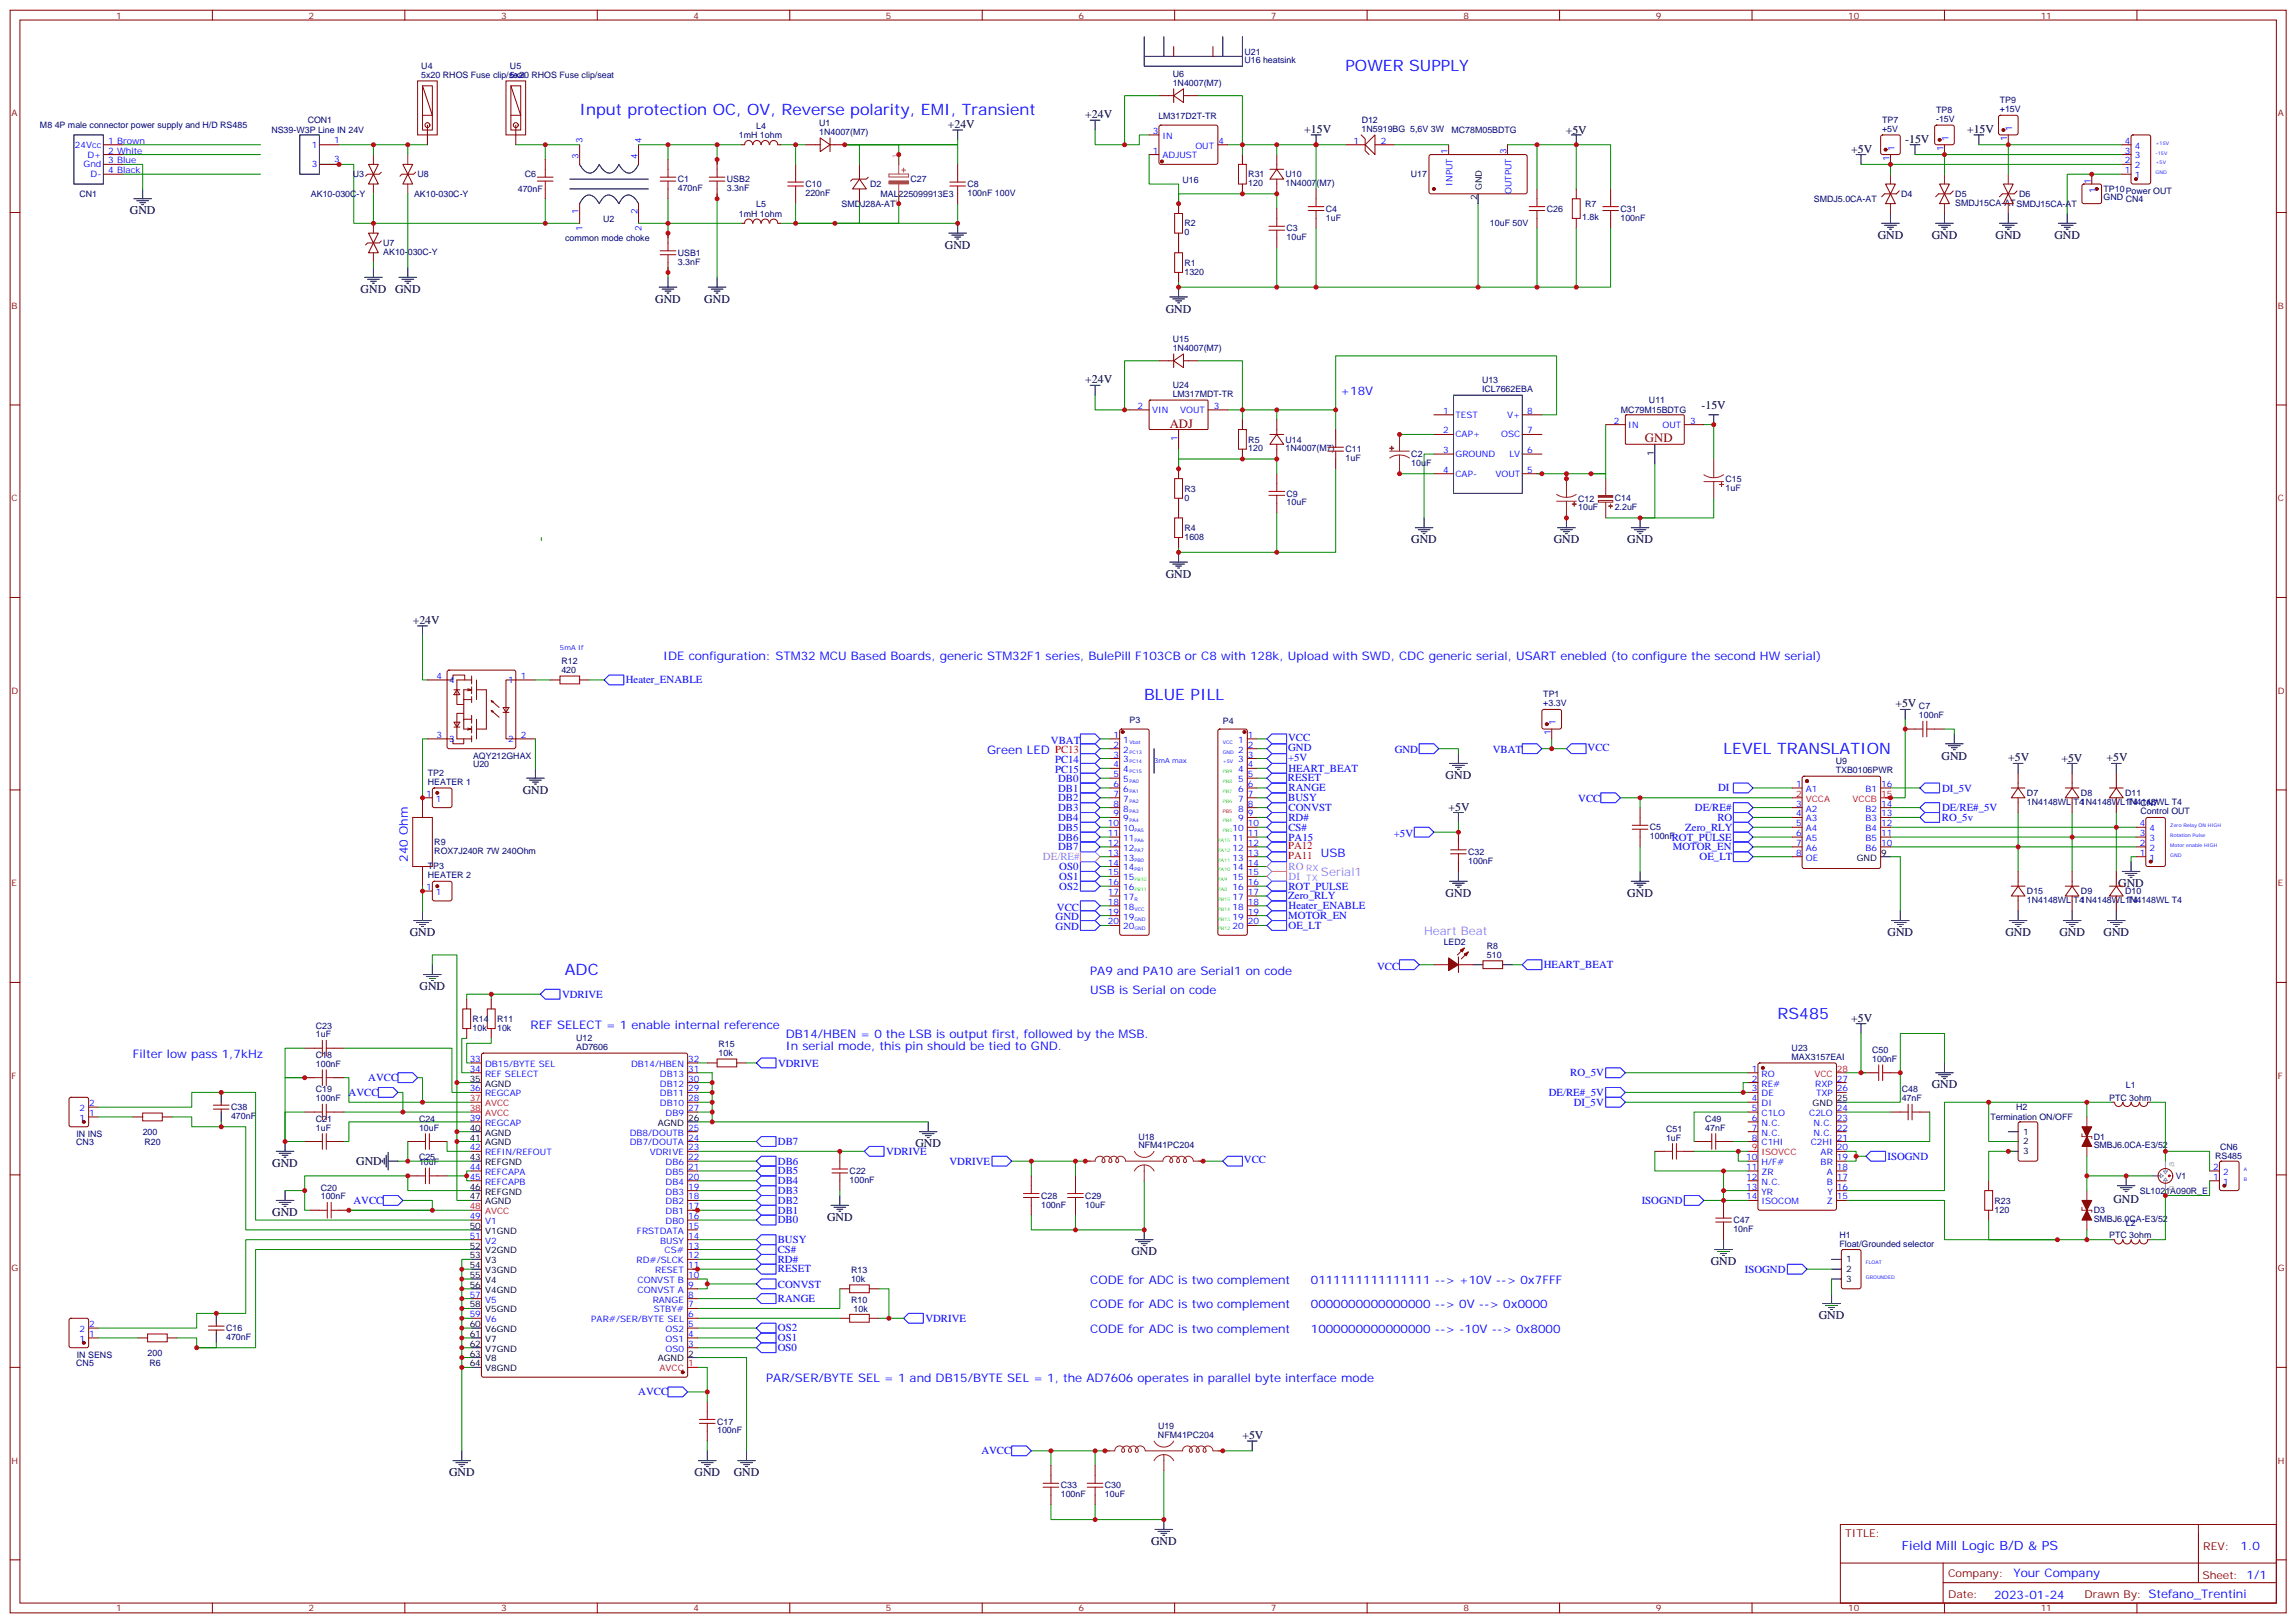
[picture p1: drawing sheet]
<svg xmlns="http://www.w3.org/2000/svg" width="825mm" height="583mm" viewBox="0 0 825 583" stroke-linecap="round" stroke-linejoin="round" font-family="sans-serif">
<defs><g id="words">
<g font-size="5.6" fill="#00f">
<text x="483.4" y="25.5">POWER SUPPLY</text>
<text x="208.2" y="41.4">Input protection OC, OV, Reverse polarity, EMI, Transient</text>
<text x="411.1" y="251.3">BLUE PILL</text>
<text x="619.2" y="270.7">LEVEL TRANSLATION</text>
<text x="203" y="350.1">ADC</text>
<text x="638.6" y="366">RS485</text>
</g>
<g font-size="4.6" fill="#800">
<text x="420.3" y="153.6">ADJ</text>
<text x="591" y="158.9">GND</text>
</g>
<text font-size="4.6" fill="#00f" x="683.3" y="556.7">Field Mill Logic B/D &amp; PS</text>
<g font-size="4.2">
<text x="340.5" y="46">+24V</text>
<text x="389.9" y="42.5">+24V</text>
<text x="468.6" y="47.8">+15V</text>
<text x="706.7" y="47.8">+15V</text>
<text x="562.5" y="48.1">+5V</text>
<text x="684.5" y="51.3">-15V</text>
<text x="665.1" y="54.8">+5V</text>
<text x="46.7" y="77">GND</text>
<text x="339.5" y="89.4">GND</text>
<text x="674.6" y="85.9">GND</text>
<text x="694" y="85.9">GND</text>
<text x="717" y="85.9">GND</text>
<text x="738.1" y="85.9">GND</text>
<text x="129.6" y="105.3">GND</text>
<text x="141.9" y="105.3">GND</text>
<text x="235.4" y="108.8">GND</text>
<text x="253" y="108.8">GND</text>
<text x="418.9" y="112.3">GND</text>
<text x="389.9" y="137.7">+24V</text>
<text x="611.3" y="146.9">-15V</text>
<text x="507" y="195.2">GND</text>
<text x="558.2" y="195.2">GND</text>
<text x="584.7" y="195.2">GND</text>
<text x="418.9" y="207.6">GND</text>
<text x="148.3" y="224.2">+24V</text>
<text x="681" y="254.1">+5V</text>
<text x="697.5" y="272.8">GND</text>
<text x="721.5" y="273.5">+5V</text>
<text x="740.6" y="273.9">+5V</text>
<text x="756.8" y="273.5">+5V</text>
<text x="519.4" y="279.9">GND</text>
<text x="187.8" y="285.2">GND</text>
<text x="520.5" y="291.2">+5V</text>
<text x="519.4" y="322.2">GND</text>
<text x="584.7" y="322.2">GND</text>
<text x="761" y="318.7">GND</text>
<text x="147.2" y="336.3">GND</text>
<text x="678.1" y="336.3">GND</text>
<text x="720.5" y="336.3">GND</text>
<text x="739.9" y="336.3">GND</text>
<text x="755.8" y="336.3">GND</text>
<text x="150.7" y="355.7">GND</text>
<text x="665.1" y="367">+5V</text>
<text x="694" y="391">GND</text>
<text x="328.9" y="412.2">GND</text>
<text x="97.8" y="419.2">GND</text>
<text x="128" y="418.5">GND</text>
<text x="97.8" y="436.9">GND</text>
<text x="759.3" y="432">GND</text>
<text x="297.1" y="438.6">GND</text>
<text x="406.5" y="451">GND</text>
<text x="614.6" y="454.5">GND</text>
<text x="653.5" y="473.9">GND</text>
<text x="446.4" y="517">+5V</text>
<text x="161.3" y="530.4">GND</text>
<text x="249.5" y="530.4">GND</text>
<text x="263.6" y="530.4">GND</text>
<text x="413.6" y="555.1">GND</text>
</g>
<g font-size="4.2" fill="#00f">
<text x="481.6" y="142">+18V</text>
<text x="238.2" y="237.2">IDE configuration: STM32 MCU Based Boards, generic STM32F1 series, BulePill F103CB or C8 with 128k, Upload with SWD, CDC generic serial, USART enebled (to configure the second HW serial)</text>
<text x="354.6" y="270.7">Green LED PC13</text>
<text x="146.5" y="309.5" transform="rotate(-90 146.5 309.5)">240 Ohm</text>
<text x="474.6" y="307.8">USB</text>
<text x="391.7" y="350.1">PA9 and PA10 are Serial1 on code</text>
<text x="391.7" y="357.2">USB is Serial on code</text>
<text x="190.6" y="369.5">REF SELECT = 1 enable internal reference</text>
<text x="282.3" y="373">DB14/HBEN = 0 the LSB is output first, followed by the MSB.</text>
<text x="282.3" y="377.3">In serial mode, this pin should be tied to GND.</text>
<text x="47.7" y="380.1">Filter low pass 1,7kHz</text>
<text x="391.7" y="461.2">CODE for ADC is two complement</text>
<text x="471" y="461.2">0111111111111111 --&gt; +10V --&gt; 0x7FFF</text>
<text x="391.7" y="470">CODE for ADC is two complement</text>
<text x="471" y="470">0000000000000000 --&gt; 0V --&gt; 0x0000</text>
<text x="391.7" y="478.9">CODE for ADC is two complement</text>
<text x="471" y="478.9">1000000000000000 --&gt; -10V --&gt; 0x8000</text>
<text x="275.3" y="496.5">PAR/SER/BYTE SEL = 1 and DB15/BYTE SEL = 1, the AD7606 operates in parallel byte interface mode</text>
<text x="805" y="556.9">1.0</text>
<text x="723.4" y="566.5">Your Company</text>
<text x="716.5" y="574.3">2023-01-24</text>
</g>
<g font-size="4.2" fill="#f0f">
<text x="474.6" y="314.8">Serial1</text>
<text x="511.6" y="336">Heart Beat</text>
</g>
<g font-size="3.9" fill="#00f">
<text x="224.8" y="245.5">Heater_ENABLE</text>
<text x="377.6" y="267.1">VBAT</text>
<text x="462.8" y="269.8">GND</text>
<text x="462.8" y="266.2">VCC</text>
<text x="570.4" y="269.8">VCC</text>
<text x="379.1" y="274.2">PC14</text>
<text x="462.7" y="273.3">+5V</text>
<text x="501.1" y="270.6">GND</text>
<text x="536.3" y="270.7">VBAT</text>
<text x="379.1" y="277.7">PC15</text>
<text x="380.2" y="280.8">DB0</text>
<text x="462.7" y="280.4">RESET</text>
<text x="462.9" y="277.3">HEART_BEAT</text>
<text x="380.2" y="287.9">DB2</text>
<text x="380.2" y="284.3">DB1</text>
<text x="462.9" y="287.8">BUSY</text>
<text x="463" y="284.3">RANGE</text>
<text x="617.3" y="284.3">DI</text>
<text x="697.8" y="284.4">DI_5V</text>
<text x="380.2" y="291.4">DB3</text>
<text x="463" y="291.3">CONVST</text>
<text x="567" y="288.3">VCC</text>
<text x="608.9" y="291.3">DE/RE#</text>
<text x="697.8" y="291.4">DE/RE#_5V</text>
<text x="380.2" y="298.4">DB5</text>
<text x="380.2" y="294.9">DB4</text>
<text x="462.9" y="294.8">RD#</text>
<text x="462.9" y="298.4">CS#</text>
<text x="605.5" y="298.4">Zero_RLY</text>
<text x="617" y="295">RO</text>
<text x="697.7" y="295">RO_5v</text>
<text x="380.2" y="305.5">DB7</text>
<text x="380.2" y="302">DB6</text>
<text x="463" y="302.1">PA15</text>
<text x="500.8" y="300.5">+5V</text>
<text x="600.6" y="302">ROT_PULSE</text>
<text x="601" y="305.5">MOTOR_EN</text>
<text x="610.6" y="309">OE_LT</text>
<text x="380.6" y="316.1">OS1</text>
<text x="380.6" y="312.6">OS0</text>
<text x="380.6" y="319.6">OS2</text>
<text x="462.8" y="323.1">Zero_RLY</text>
<text x="462.9" y="319.7">ROT_PULSE</text>
<text x="379.7" y="327.1">VCC</text>
<text x="463" y="326.6">Heater_ENABLE</text>
<text x="379.3" y="334.2">GND</text>
<text x="379.3" y="330.6">GND</text>
<text x="462.8" y="330.1">MOTOR_EN</text>
<text x="463" y="333.7">OE_LT</text>
<text x="554.7" y="347.8">HEART_BEAT</text>
<text x="494.8" y="348.3">VCC</text>
<text x="201.9" y="358.5">VDRIVE</text>
<text x="279.5" y="383.2">VDRIVE</text>
<text x="132.3" y="388.4">AVCC</text>
<text x="564.2" y="386.6">RO_5V</text>
<text x="125.3" y="393.6">AVCC</text>
<text x="556.4" y="393.6">DE/RE#_5V</text>
<text x="565.4" y="397.2">DI_5V</text>
<text x="279.5" y="411.4">DB7</text>
<text x="279.5" y="418.4">DB6</text>
<text x="318.3" y="414.9">VDRIVE</text>
<text x="341.1" y="418.3">VDRIVE</text>
<text x="446.9" y="417.9">VCC</text>
<text x="678.1" y="416.7">ISOGND</text>
<text x="279.5" y="425.4">DB4</text>
<text x="279.5" y="421.9">DB5</text>
<text x="279.5" y="429">DB3</text>
<text x="127" y="432.5">AVCC</text>
<text x="279.5" y="436">DB1</text>
<text x="279.5" y="432.6">DB2</text>
<text x="589.8" y="432.5">ISOGND</text>
<text x="279.5" y="439.5">DB0</text>
<text x="279.4" y="446.5">BUSY</text>
<text x="279.4" y="450.2">CS#</text>
<text x="279.4" y="453.8">RD#</text>
<text x="279.5" y="457.1">RESET</text>
<text x="626.9" y="457.2">ISOGND</text>
<text x="279.5" y="462.5">CONVST</text>
<text x="279.5" y="467.7">RANGE</text>
<text x="279.5" y="478.3">OS2</text>
<text x="332.5" y="474.9">VDRIVE</text>
<text x="279.4" y="485.3">OS0</text>
<text x="279.5" y="481.8">OS1</text>
<text x="229.3" y="501.2">AVCC</text>
<text x="352.6" y="522.4">AVCC</text>
</g>
<g font-size="3.9" fill="#f00">
<text x="462.8" y="305">PA12</text>
<text x="462.8" y="308.6">PA11</text>
</g>
<g font-size="3.9" fill="#f0f">
<text x="374.7" y="309">DE/RE#</text>
<text x="463" y="316">DI</text>
<text x="463" y="312.5">RO</text>
</g>
<g font-size="3.9" fill="#800">
<text x="663" y="552.2">TITLE:</text>
<text x="791.6" y="556.9">REV:</text>
<text x="699.9" y="566.4">Company:</text>
<text x="791.3" y="567.1">Sheet: 1/1</text>
<text x="699.9" y="574.1">Date:</text>
<text x="748.9" y="574.2">Drawn By: Stefano_Trentini</text>
</g>
<g font-size="3.2" fill="#800">
<text x="41.7" y="6.7">1</text>
<text x="110.9" y="6.7">2</text>
<text x="180" y="6.7">3</text>
<text x="249.2" y="6.7">4</text>
<text x="318.3" y="6.7">5</text>
<text x="387.5" y="6.7">6</text>
<text x="456.6" y="6.7">7</text>
<text x="525.7" y="6.7">8</text>
<text x="594.9" y="6.7">9</text>
<text x="664" y="6.7">10</text>
<text x="733.2" y="6.7">11</text>
<text x="4.2" y="41.8">A</text>
<text x="818.4" y="41.8">A</text>
<text x="4.2" y="110.9">B</text>
<text x="818.4" y="110.9">B</text>
<text x="4.2" y="180.1">C</text>
<text x="818.4" y="180.1">C</text>
<text x="4.2" y="249.2">D</text>
<text x="818.4" y="249.2">D</text>
<text x="4.2" y="318.3">E</text>
<text x="818.4" y="318.3">E</text>
<text x="4.2" y="387.5">F</text>
<text x="818.4" y="387.5">F</text>
<text x="4.2" y="456.6">G</text>
<text x="818.4" y="456.6">G</text>
<text x="4.2" y="525.8">H</text>
<text x="818.4" y="525.8">H</text>
<text x="41.7" y="578.9">1</text>
<text x="110.9" y="578.9">2</text>
<text x="180" y="578.9">3</text>
<text x="249.2" y="578.9">4</text>
<text x="318.3" y="578.9">5</text>
<text x="387.5" y="578.9">6</text>
<text x="456.6" y="578.9">7</text>
<text x="525.7" y="578.9">8</text>
<text x="594.9" y="578.9">9</text>
<text x="664" y="578.9">10</text>
<text x="733.2" y="578.9">11</text>
</g>
<g font-size="3.2" fill="#000080">
<text x="447.1" y="22.8">U16 heatsink</text>
<text x="447.1" y="19.6">U21</text>
<text x="151.4" y="28">5x20 RHOS Fuse clip/seat</text>
<text x="151.4" y="24.8">U4</text>
<text x="183.2" y="28">5x20 RHOS Fuse clip/seat</text>
<text x="183.2" y="24.8">U5</text>
<text x="421.3" y="27.6">U6</text>
<text x="421.3" y="30.8">1N4007(M7)</text>
<text x="695.6" y="40.7">TP8</text>
<text x="718.5" y="40.4">+15V</text>
<text x="718.5" y="37.1">TP9</text>
<text x="14.4" y="46.1">M8 4P male connector power supply and H/D RS485</text>
<text x="97.5" y="47.8">NS39-W3P Line IN 24V</text>
<text x="110.5" y="44.2">CON1</text>
<text x="271.7" y="46.2">L4</text>
<text x="294.3" y="45.3">U1</text>
<text x="416.2" y="42.6">LM317D2T-TR</text>
<text x="489.2" y="47.4">1N5919BG 5,6V 3W</text>
<text x="489.2" y="44.2">D12</text>
<text x="521.5" y="47.8">MC78M05BDTG</text>
<text x="676.2" y="47.4">+5V</text>
<text x="676.2" y="44.2">TP7</text>
<text x="695.6" y="43.9">-15V</text>
<text x="265.4" y="49.6">1mH 1ohm</text>
<text x="294.3" y="48.5">1N4007(M7)</text>
<text x="126.8" y="63.7">U3</text>
<text x="150" y="63.7">U8</text>
<text x="188.5" y="63.7">C6</text>
<text x="243.5" y="65.5">C1</text>
<text x="261.2" y="65.5">USB2</text>
<text x="327.1" y="65.5">C27</text>
<text x="424.9" y="65.8">U16</text>
<text x="448.5" y="63.7">R31</text>
<text x="461.9" y="63.8">U10</text>
<text x="506.9" y="63.7">U17</text>
<text x="28.6" y="70.8">CN1</text>
<text x="111.7" y="70.8">AK10-030C-Y</text>
<text x="148.7" y="70.8">AK10-030C-Y</text>
<text x="186" y="69">470nF</text>
<text x="243.5" y="68.7">470nF</text>
<text x="261.2" y="68.7">3.3nF</text>
<text x="289.4" y="70.4">220nF</text>
<text x="289.4" y="67.3">C10</text>
<text x="312.7" y="67.2">D2</text>
<text x="316.3" y="70.8">MAL225099913E3</text>
<text x="347.6" y="70.4">100nF 100V</text>
<text x="347.6" y="67.3">C8</text>
<text x="448.5" y="66.9">120</text>
<text x="461.9" y="66.9">1N4007(M7)</text>
<text x="683.1" y="70.8">D4</text>
<text x="702.5" y="70.8">D5</text>
<text x="725.4" y="70.8">D6</text>
<text x="755.8" y="71.9">GND CN4</text>
<text x="755.8" y="68.8">TP10</text>
<text x="763.7" y="69.8">Power OUT</text>
<text x="265.4" y="77.8">1mH 1ohm</text>
<text x="271.7" y="74.5">L5</text>
<text x="302.3" y="74.3">SMDJ28A-AT</text>
<text x="476.4" y="76.1">C4</text>
<text x="555.7" y="76.1">C26</text>
<text x="569.5" y="74.2">R7</text>
<text x="582.2" y="76.1">C31</text>
<text x="651.7" y="72.6">SMDJ5.0CA-AT</text>
<text x="702.5" y="73.9">SMDJ15CA-ATSMDJ15CA-AT</text>
<text x="216.7" y="79.6">U2</text>
<text x="425.6" y="81.4">R2</text>
<text x="462.2" y="83.1">C3</text>
<text x="476.4" y="79.3">1uF</text>
<text x="535.3" y="81.4">10uF 50V</text>
<text x="568.4" y="79.2">1.8k</text>
<text x="582.2" y="79.3">100nF</text>
<text x="137.7" y="88.4">U7</text>
<text x="203" y="86.7">common mode choke</text>
<text x="425.6" y="84.6">0</text>
<text x="462.2" y="86.3">10uF</text>
<text x="137.7" y="91.6">AK10-030C-Y</text>
<text x="243.5" y="95.2">3.3nF</text>
<text x="243.5" y="91.9">USB1</text>
<text x="425.6" y="95.5">R1</text>
<text x="425.6" y="98.7">1320</text>
<text x="421.3" y="122.9">U15</text>
<text x="421.3" y="126.1">1N4007(M7)</text>
<text x="532.5" y="137.7">U13</text>
<text x="421.3" y="142.7">LM317MDT-TR</text>
<text x="421.3" y="139.5">U24</text>
<text x="532.5" y="140.9">ICL7662EBA</text>
<text x="582.4" y="148.4">MC79M15BDTG</text>
<text x="592.4" y="144.6">U11</text>
<text x="448.5" y="159">R5</text>
<text x="461.9" y="159">U14</text>
<text x="448.5" y="162.2">120</text>
<text x="461.9" y="162.1">1N4007(M7)</text>
<text x="483.4" y="165.7">1uF</text>
<text x="483.4" y="162.5">C11</text>
<text x="507" y="167.4">10uF</text>
<text x="507" y="164.3">C2</text>
<text x="619.9" y="173.1">C15</text>
<text x="425.6" y="179.8">0</text>
<text x="425.6" y="176.6">R3</text>
<text x="462.2" y="178.4">C9</text>
<text x="619.9" y="176.3">1uF</text>
<text x="462.2" y="181.6">10uF</text>
<text x="567" y="183.3">10uF</text>
<text x="567" y="180.2">C12</text>
<text x="580.1" y="183.4">2.2uF</text>
<text x="580.1" y="180.1">C14</text>
<text x="425.6" y="190.7">R4</text>
<text x="425.6" y="193.9">1608</text>
<text x="201.7" y="238.6">R12</text>
<text x="201.7" y="241.8">420</text>
<text x="554.5" y="250.6">TP1</text>
<text x="554.5" y="253.8">+3.3V</text>
<text x="689.5" y="254.8">C7</text>
<text x="405.8" y="259.6">P3</text>
<text x="439.3" y="260">P4</text>
<text x="689.5" y="258">100nF</text>
<text x="170" y="272.5">AQY212GHAX</text>
<text x="170" y="275.7">U20</text>
<text x="659.5" y="274.6">U9</text>
<text x="153.7" y="278.8">TP2</text>
<text x="659.5" y="277.8">TXB0106PWR</text>
<text x="153.7" y="282">HEATER 1</text>
<text x="728.2" y="285.9">D7</text>
<text x="747.6" y="285.9">D8</text>
<text x="763.5" y="285.9">D11</text>
<text x="728.2" y="289.1">1N4148WL T41N4148WL T4 CN7</text>
<text x="763.5" y="289.1">1N4148WL T4</text>
<text x="769" y="292.6">Control OUT</text>
<text x="592.8" y="298.2">C5</text>
<text x="156" y="303.5">R9</text>
<text x="592.8" y="301.4">100nF</text>
<text x="156" y="306.7">ROX7J240R 7W 240Ohm</text>
<text x="527.5" y="310.2">100nF</text>
<text x="527.5" y="307.1">C32</text>
<text x="153.7" y="315.5">HEATER 2</text>
<text x="153.7" y="312.3">TP3</text>
<text x="728.2" y="321.2">D15</text>
<text x="747.6" y="321.2">D9</text>
<text x="763.5" y="321.2">D10</text>
<text x="728.2" y="324.3">1N4148WL T41N4148WL T4</text>
<text x="763.5" y="324.3">1N4148WL T4</text>
<text x="518.7" y="339.3">LED2</text>
<text x="534.2" y="341">R8</text>
<text x="534.2" y="344.1">510</text>
<text x="113.5" y="369.5">C23</text>
<text x="169.8" y="370.3">10k</text>
<text x="169.8" y="367.1">R14</text>
<text x="178.6" y="370.3">10k</text>
<text x="178.6" y="367.1">R11</text>
<text x="113.5" y="372.7">1uF</text>
<text x="207" y="377.3">AD7606</text>
<text x="207" y="374">U12</text>
<text x="258.1" y="376.2">R15</text>
<text x="643.7" y="377.7">U23</text>
<text x="113.5" y="383.3">100nF</text>
<text x="113.5" y="380.1">C18</text>
<text x="258.1" y="379.4">10k</text>
<text x="643.7" y="380.7">MAX3157EAI</text>
<text x="672.7" y="381.5">100nF</text>
<text x="672.7" y="378.3">C50</text>
<text x="113.5" y="395.6">100nF</text>
<text x="113.5" y="392.4">C19</text>
<text x="683.2" y="395.6">47nF</text>
<text x="683.2" y="392.4">C48</text>
<text x="757.8" y="395.4">PTC 3ohm</text>
<text x="763.8" y="391">L1</text>
<text x="83" y="398.9">C38</text>
<text x="724.4" y="398.8">H2</text>
<text x="51.3" y="407.7">200</text>
<text x="83" y="402.1">470nF</text>
<text x="113.5" y="406.2">1uF</text>
<text x="113.5" y="403">C21</text>
<text x="150.5" y="406.2">10uF</text>
<text x="150.5" y="403">C24</text>
<text x="598.6" y="406.5">C51</text>
<text x="612.7" y="406.2">47nF</text>
<text x="612.7" y="403">C49</text>
<text x="715.1" y="402.4">Termination ON/OFF</text>
<text x="27.4" y="411.5">CN3</text>
<text x="27.5" y="408.3">IN INS</text>
<text x="51.9" y="411.2">R20</text>
<text x="409" y="412.5">NFM41PC204</text>
<text x="409" y="409.4">U18</text>
<text x="598.6" y="409.7">1uF</text>
<text x="752.2" y="412.5">SMBJ6.0CA-E3/52</text>
<text x="752.2" y="409.4">D1</text>
<text x="797.6" y="413">CN6</text>
<text x="150.5" y="418.5">10uF</text>
<text x="150.5" y="416.5">C25</text>
<text x="795.8" y="416.5">RS485</text>
<text x="305.3" y="424.9">100nF</text>
<text x="305.3" y="421.8">C22</text>
<text x="781.7" y="423.5">V1</text>
<text x="115.3" y="430.9">100nF</text>
<text x="115.3" y="427.7">C20</text>
<text x="374.1" y="430.6">C28</text>
<text x="389.9" y="430.6">C29</text>
<text x="768.8" y="428.9">SL1021A090R_E</text>
<text x="374.1" y="433.8">100nF</text>
<text x="389.9" y="433.8">10uF</text>
<text x="716.6" y="435.6">120</text>
<text x="716.6" y="432.4">R23</text>
<text x="752.2" y="435.8">D3</text>
<text x="622.8" y="442.6">10nF</text>
<text x="622.8" y="439.4">C47</text>
<text x="752.2" y="439">SMBJ6.0CA-E3/52</text>
<text x="763.8" y="440.4">L2</text>
<text x="660.9" y="447.8">Float/Grounded selector</text>
<text x="660.9" y="444.6">H1</text>
<text x="757.8" y="444.8">PTC 3ohm</text>
<text x="305.8" y="460.5">10k</text>
<text x="305.8" y="457.3">R13</text>
<text x="305.8" y="467.9">R10</text>
<text x="306.7" y="471.2">10k</text>
<text x="81.2" y="478.2">C16</text>
<text x="81.2" y="481.4">470nF</text>
<text x="27.4" y="490.9">CN5</text>
<text x="27.6" y="487.7">IN SENS</text>
<text x="53" y="487">200</text>
<text x="53.7" y="490.6">R6</text>
<text x="257.6" y="514.9">100nF</text>
<text x="257.6" y="511.8">C17</text>
<text x="416" y="513.4">U19</text>
<text x="416" y="516.6">NFM41PC204</text>
<text x="381.1" y="537.9">100nF</text>
<text x="381.1" y="534.7">C33</text>
<text x="397" y="537.9">10uF</text>
<text x="397" y="534.7">C30</text>
</g>
<g font-size="3.2" fill="#00f">
<text x="722.9" y="47.2" transform="rotate(-90 722.9 47.2)">1</text>
<text x="26.9" y="53.1">24Vcc</text>
<text x="38.9" y="51.6">1 Brown</text>
<text x="112" y="53.1">1</text>
<text x="120.1" y="51.3">1</text>
<text x="209.3" y="51.2" transform="rotate(-90 209.3 51.2)">3</text>
<text x="230.5" y="51.2" transform="rotate(-90 230.5 51.2)">4</text>
<text x="414.2" y="48.1">3</text>
<text x="417.7" y="49.9">IN</text>
<text x="429.5" y="53.4">OUT</text>
<text x="437.7" y="51.6">4</text>
<text x="486.3" y="51.6">1</text>
<text x="496.1" y="51.6">2</text>
<text x="700" y="50.7" transform="rotate(-90 700 50.7)">1</text>
<text x="721.2" y="50.7" transform="rotate(-90 721.2 50.7)">1</text>
<text x="763.4" y="51.6">4</text>
<text x="766.9" y="53.4">4</text>
<text x="31.4" y="56.6">D+</text>
<text x="38.9" y="55.2">2 White</text>
<text x="38.9" y="58.7">3 Blue</text>
<text x="120.1" y="58.3">3</text>
<text x="207.9" y="57.3" transform="rotate(-90 207.9 57.3)">3</text>
<text x="229.1" y="57.3" transform="rotate(-90 229.1 57.3)">4</text>
<text x="414.2" y="55.2">1</text>
<text x="417.7" y="56.9">ADJUST</text>
<text x="520.1" y="55.4" transform="rotate(-90 520.1 55.4)">1</text>
<text x="541.3" y="55.4" transform="rotate(-90 541.3 55.4)">3</text>
<text x="678.9" y="57.7" transform="rotate(-90 678.9 57.7)">1</text>
<text x="680.6" y="54.2" transform="rotate(-90 680.6 54.2)">1</text>
<text x="698.3" y="54.2" transform="rotate(-90 698.3 54.2)">1</text>
<text x="763.4" y="58.7">2</text>
<text x="763.4" y="55.2">3</text>
<text x="766.9" y="56.9">3</text>
<text x="30" y="60.1">Gnd</text>
<text x="32.6" y="63.6">D-</text>
<text x="38.9" y="62.2">4 Black</text>
<text x="112" y="60.1">3</text>
<text x="751.2" y="65.9" transform="rotate(-90 751.2 65.9)">1</text>
<text x="763.4" y="62.2">1</text>
<text x="766.9" y="64">1</text>
<text x="766.9" y="60.5">2</text>
<text x="521.9" y="66.7" transform="rotate(-90 521.9 66.7)">INPUT</text>
<text x="543" y="69.8" transform="rotate(-90 543 69.8)">OUTPUT</text>
<text x="752.9" y="69.4" transform="rotate(-90 752.9 69.4)">1</text>
<text x="207.9" y="76.9" transform="rotate(-90 207.9 76.9)">1</text>
<text x="229.1" y="76.9" transform="rotate(-90 229.1 76.9)">2</text>
<text x="209.3" y="83" transform="rotate(-90 209.3 83)">1</text>
<text x="230.5" y="83" transform="rotate(-90 230.5 83)">2</text>
<text x="408.7" y="146.9">2</text>
<text x="413.9" y="148.3">VIN</text>
<text x="424" y="148.3">VOUT</text>
<text x="436.1" y="146.9">3</text>
<text x="518.4" y="148.7">1</text>
<text x="548.7" y="148.7">8</text>
<text x="518.4" y="155.7">2</text>
<text x="522.9" y="150.1">TEST</text>
<text x="541.4" y="150.1">V+</text>
<text x="548.7" y="155.7">7</text>
<text x="579.8" y="152.2">2</text>
<text x="585" y="153.6">IN</text>
<text x="597.3" y="153.6">OUT</text>
<text x="607.2" y="152.2">3</text>
<text x="423.1" y="158.4" transform="rotate(-90 423.1 158.4)">1</text>
<text x="522.9" y="157.1">CAP+</text>
<text x="539.3" y="157.1">OSC</text>
<text x="518.4" y="162.8">3</text>
<text x="522.9" y="164.2">GROUND</text>
<text x="542.3" y="164.2">LV</text>
<text x="548.7" y="162.8">6</text>
<text x="518.4" y="169.8">4</text>
<text x="522.9" y="171.2">CAP-</text>
<text x="537.3" y="171.2">VOUT</text>
<text x="548.7" y="169.8">5</text>
<text x="156.8" y="243.9">4</text>
<text x="161.3" y="245.3">4</text>
<text x="182.6" y="245.3">1</text>
<text x="187.1" y="243.9">1</text>
<text x="558.9" y="260.6" transform="rotate(-90 558.9 260.6)">1</text>
<text x="156.8" y="265.1">3</text>
<text x="161.3" y="266.5">3</text>
<text x="182.6" y="266.5">2</text>
<text x="187.1" y="265.1">2</text>
<text x="400.1" y="265.1">1</text>
<text x="400.1" y="268.6">2</text>
<text x="403.6" y="266.8">1</text>
<text x="444.8" y="266.8">1</text>
<text x="448.3" y="265.1">1</text>
<text x="448.3" y="268.6">2</text>
<text x="557.1" y="264.1" transform="rotate(-90 557.1 264.1)">1</text>
<text x="400.1" y="272.1">3</text>
<text x="400.1" y="275.7">4</text>
<text x="403.6" y="270.4">2</text>
<text x="403.6" y="273.9">3</text>
<text x="444.8" y="270.4">2</text>
<text x="444.8" y="273.9">3</text>
<text x="448.3" y="272.1">3</text>
<text x="448.3" y="275.7">4</text>
<text x="400.1" y="279.2">5</text>
<text x="403.6" y="277.4">4</text>
<text x="403.6" y="281">5</text>
<text x="444.8" y="277.4">4</text>
<text x="444.8" y="281">5</text>
<text x="448.3" y="279.2">5</text>
<text x="153.1" y="286.2">1</text>
<text x="400.1" y="282.7">6</text>
<text x="400.1" y="286.2">7</text>
<text x="403.6" y="284.5">6</text>
<text x="444.8" y="284.5">6</text>
<text x="448.3" y="282.7">6</text>
<text x="448.3" y="286.2">7</text>
<text x="645.3" y="282.7">1</text>
<text x="648.8" y="284.5">A1</text>
<text x="670.2" y="284.5">B1</text>
<text x="675.9" y="282.7">16</text>
<text x="156.6" y="288">1</text>
<text x="400.1" y="289.8">8</text>
<text x="400.1" y="293.3">9</text>
<text x="403.6" y="288">7</text>
<text x="403.6" y="291.5">8</text>
<text x="444.8" y="288">7</text>
<text x="444.8" y="291.5">8</text>
<text x="448.3" y="289.8">8</text>
<text x="448.3" y="293.3">9</text>
<text x="645.3" y="289.8">3</text>
<text x="645.3" y="293.3">4</text>
<text x="648.8" y="291.5">A2</text>
<text x="670.2" y="291.5">B2</text>
<text x="675.9" y="293.3">13</text>
<text x="675.9" y="289.8">14</text>
<text x="398.1" y="296.8">10</text>
<text x="403.6" y="295.1">9</text>
<text x="403.6" y="298.6">10</text>
<text x="442.8" y="298.6">10</text>
<text x="444.8" y="295.1">9</text>
<text x="448.3" y="296.8">10</text>
<text x="645.3" y="296.8">5</text>
<text x="648.8" y="295.1">A3</text>
<text x="648.8" y="298.6">A4</text>
<text x="670.2" y="298.6">B4</text>
<text x="670.2" y="295.1">B3</text>
<text x="675.9" y="296.8">12</text>
<text x="768.7" y="296.8">4</text>
<text x="772.2" y="298.6">4</text>
<text x="398.1" y="300.4">11</text>
<text x="398.1" y="303.9">12</text>
<text x="403.6" y="302.1">11</text>
<text x="403.6" y="305.6">12</text>
<text x="442.8" y="302.1">11</text>
<text x="442.8" y="305.6">12</text>
<text x="448.3" y="300.4">11</text>
<text x="448.3" y="303.9">12</text>
<text x="645.3" y="300.4">6</text>
<text x="645.3" y="303.9">7</text>
<text x="648.8" y="302.1">A5</text>
<text x="648.8" y="305.6">A6</text>
<text x="670.2" y="305.6">B6</text>
<text x="670.2" y="302.1">B5</text>
<text x="675.9" y="303.9">10</text>
<text x="675.9" y="300.4">11</text>
<text x="768.7" y="303.9">2</text>
<text x="768.7" y="300.4">3</text>
<text x="772.2" y="305.6">2</text>
<text x="772.2" y="302.1">3</text>
<text x="398.1" y="307.4">13</text>
<text x="398.1" y="310.9">14</text>
<text x="403.6" y="309.2">13</text>
<text x="442.8" y="309.2">13</text>
<text x="448.3" y="307.4">13</text>
<text x="448.3" y="310.9">14</text>
<text x="645.3" y="307.4">8</text>
<text x="648.8" y="309.2">OE</text>
<text x="768.7" y="307.4">1</text>
<text x="772.2" y="309.2">1</text>
<text x="398.1" y="314.5">15</text>
<text x="398.1" y="318">16</text>
<text x="403.6" y="312.7">14</text>
<text x="403.6" y="316.2">15</text>
<text x="442.8" y="312.7">14</text>
<text x="442.8" y="316.2">15</text>
<text x="448.3" y="314.5">15</text>
<text x="448.3" y="318">16</text>
<text x="153.1" y="319.8">1</text>
<text x="156.6" y="321.5">1</text>
<text x="398.1" y="321.5">17</text>
<text x="403.6" y="319.8">16</text>
<text x="403.6" y="323.3">17</text>
<text x="442.8" y="319.8">16</text>
<text x="442.8" y="323.3">17</text>
<text x="448.3" y="321.5">17</text>
<text x="398.1" y="325">18</text>
<text x="398.1" y="328.6">19</text>
<text x="403.6" y="326.8">18</text>
<text x="442.8" y="326.8">18</text>
<text x="448.3" y="325">18</text>
<text x="448.3" y="328.6">19</text>
<text x="398.1" y="332.1">20</text>
<text x="403.6" y="330.3">19</text>
<text x="403.6" y="333.9">20</text>
<text x="442.8" y="330.3">19</text>
<text x="442.8" y="333.9">20</text>
<text x="448.3" y="332.1">20</text>
<text x="168.8" y="381.5">33</text>
<text x="174.3" y="383.3">DB15/BYTE SEL</text>
<text x="226.7" y="383.3">DB14/HBEN</text>
<text x="247.2" y="381.5">32</text>
<text x="168.8" y="385">34</text>
<text x="174.3" y="386.8">REF SELECT</text>
<text x="237.1" y="386.8">DB13</text>
<text x="247.2" y="385">31</text>
<text x="247.2" y="388.5">30</text>
<text x="629.4" y="388.5">2</text>
<text x="629.4" y="385">1</text>
<text x="632.9" y="386.8">RO</text>
<text x="660" y="388.5">27</text>
<text x="168.8" y="392.1">36</text>
<text x="174.3" y="393.8">REGCAP</text>
<text x="237.1" y="390.3">DB12</text>
<text x="237.1" y="393.8">DB11</text>
<text x="247.2" y="392.1">29</text>
<text x="247.2" y="395.6">28</text>
<text x="629.4" y="395.6">4</text>
<text x="629.4" y="392.1">3</text>
<text x="632.9" y="393.8">DE</text>
<text x="632.9" y="390.3">RE#</text>
<text x="652.2" y="390.3">RXP</text>
<text x="652.4" y="393.8">TXP</text>
<text x="660" y="392.1">26</text>
<text x="28.5" y="399.1">2</text>
<text x="32" y="400.9">1</text>
<text x="32" y="397.4">2</text>
<text x="237.1" y="397.4">DB10</text>
<text x="239.1" y="400.9">DB9</text>
<text x="247.2" y="399.1">27</text>
<text x="629.4" y="399.1">5</text>
<text x="632.9" y="400.9">C1LO</text>
<text x="632.9" y="397.4">DI</text>
<text x="650" y="400.9">C2LO</text>
<text x="660" y="399.1">24</text>
<text x="28.5" y="402.7">1</text>
<text x="168.8" y="402.7">39</text>
<text x="174.3" y="404.4">REGCAP</text>
<text x="226.3" y="408">DB8/DOUTB</text>
<text x="247.2" y="406.2">25</text>
<text x="629.4" y="406.2">7</text>
<text x="629.4" y="402.7">6</text>
<text x="632.9" y="408">N.C.</text>
<text x="632.9" y="404.4">N.C.</text>
<text x="651.6" y="404.4">N.C.</text>
<text x="651.6" y="408">N.C.</text>
<text x="660" y="402.7">23</text>
<text x="660" y="406.2">22</text>
<text x="168.8" y="413.2">42</text>
<text x="226.3" y="411.5">DB7/DOUTA</text>
<text x="247.2" y="409.7">24</text>
<text x="247.2" y="413.2">23</text>
<text x="629.4" y="409.7">8</text>
<text x="632.9" y="411.5">C1HI</text>
<text x="650.5" y="411.5">C2HI</text>
<text x="660" y="409.7">21</text>
<text x="660" y="413.2">20</text>
<text x="174.3" y="415">REFIN/REFOUT</text>
<text x="233.4" y="415">VDRIVE</text>
<text x="239.1" y="418.5">DB6</text>
<text x="247.2" y="416.8">22</text>
<text x="627.4" y="416.8">10</text>
<text x="632.9" y="418.5">H/F#</text>
<text x="654.1" y="418.5">BR</text>
<text x="654.1" y="415">AR</text>
<text x="660" y="416.8">19</text>
<text x="168.8" y="423.8">45</text>
<text x="168.8" y="420.3">44</text>
<text x="174.3" y="425.6">REFCAPB</text>
<text x="174.3" y="422.1">REFCAPA</text>
<text x="239.1" y="422.1">DB5</text>
<text x="239.1" y="425.6">DB4</text>
<text x="247.2" y="420.3">21</text>
<text x="247.2" y="423.8">20</text>
<text x="627.4" y="423.8">12</text>
<text x="627.4" y="420.3">11</text>
<text x="632.9" y="425.6">N.C.</text>
<text x="632.9" y="422.1">ZR</text>
<text x="656.3" y="425.6">B</text>
<text x="656.3" y="422.1">A</text>
<text x="660" y="420.3">18</text>
<text x="660" y="423.8">17</text>
<text x="795.2" y="423.8">1</text>
<text x="795.2" y="420.3">2</text>
<text x="798.7" y="425.6">1</text>
<text x="798.7" y="422.1">2</text>
<text x="239.1" y="429.1">DB3</text>
<text x="247.2" y="427.4">19</text>
<text x="247.2" y="430.9">18</text>
<text x="627.4" y="430.9">14</text>
<text x="627.4" y="427.4">13</text>
<text x="632.9" y="429.1">YR</text>
<text x="656.5" y="429.1">Y</text>
<text x="660" y="427.4">16</text>
<text x="660" y="430.9">15</text>
<text x="168.8" y="437.9">49</text>
<text x="239.1" y="432.6">DB2</text>
<text x="239.1" y="436.2">DB1</text>
<text x="247.2" y="434.4">17</text>
<text x="247.2" y="437.9">16</text>
<text x="632.9" y="432.6">ISOCOM</text>
<text x="656.3" y="432.6">Z</text>
<text x="174.3" y="439.7">V1</text>
<text x="228.9" y="443.2">FRSTDATA</text>
<text x="239.1" y="439.7">DB0</text>
<text x="247.2" y="441.5">15</text>
<text x="168.8" y="445">51</text>
<text x="174.3" y="446.8">V2</text>
<text x="237.1" y="446.8">BUSY</text>
<text x="247.2" y="445">14</text>
<text x="247.2" y="448.5">13</text>
<text x="228.7" y="453.8">RD#/SLCK</text>
<text x="238.8" y="450.3">CS#</text>
<text x="247.2" y="452">12</text>
<text x="247.2" y="455.6">11</text>
<text x="229.1" y="460.9">CONVST B</text>
<text x="235.4" y="457.3">RESET</text>
<text x="247.2" y="459.1">10</text>
<text x="168.8" y="466.2">57</text>
<text x="174.3" y="467.9">V5</text>
<text x="229.1" y="464.4">CONVST A</text>
<text x="234.5" y="467.9">RANGE</text>
<text x="247.2" y="462.6">9</text>
<text x="247.2" y="466.2">8</text>
<text x="168.8" y="473.2">59</text>
<text x="234.9" y="471.5">STBY#</text>
<text x="247.2" y="469.7">7</text>
<text x="247.2" y="473.2">6</text>
<text x="28.5" y="478.5">2</text>
<text x="32" y="476.7">2</text>
<text x="174.3" y="475">V6</text>
<text x="212.4" y="475">PAR#/SER/BYTE SEL</text>
<text x="239.1" y="478.5">OS2</text>
<text x="247.2" y="476.7">5</text>
<text x="28.5" y="482">1</text>
<text x="32" y="480.3">1</text>
<text x="239.1" y="482">OS1</text>
<text x="239.1" y="485.6">OS0</text>
<text x="247.2" y="480.3">4</text>
<text x="247.2" y="483.8">3</text>
</g>
<g font-size="3.2">
<text x="530.7" y="71.8" transform="rotate(-90 530.7 71.8)">2</text>
<text x="532.4" y="68.3" transform="rotate(-90 532.4 68.3)">GND</text>
<text x="594.2" y="163.7" transform="rotate(-90 594.2 163.7)">1</text>
<text x="667.1" y="309.2">GND</text>
<text x="675.9" y="307.4">9</text>
<text x="168.8" y="388.5">35</text>
<text x="174.3" y="390.3">AGND</text>
<text x="660" y="395.6">25</text>
<text x="651.2" y="397.4">GND</text>
<text x="168.8" y="406.2">40</text>
<text x="174.3" y="408">AGND</text>
<text x="236.3" y="404.4">AGND</text>
<text x="247.2" y="402.7">26</text>
<text x="726.8" y="407.6">1</text>
<text x="168.8" y="409.7">41</text>
<text x="174.3" y="411.5">AGND</text>
<text x="726.8" y="411.1">2</text>
<text x="168.8" y="416.8">43</text>
<text x="174.3" y="418.5">REFGND</text>
<text x="726.8" y="414.7">3</text>
<text x="168.8" y="430.9">47</text>
<text x="168.8" y="427.4">46</text>
<text x="174.3" y="429.1">REFGND</text>
<text x="174.3" y="432.6">AGND</text>
<text x="168.8" y="441.5">50</text>
<text x="174.3" y="443.2">V1GND</text>
<text x="168.8" y="448.5">52</text>
<text x="168.8" y="455.6">54</text>
<text x="168.8" y="452">53</text>
<text x="174.3" y="453.8">V3</text>
<text x="174.3" y="450.3">V2GND</text>
<text x="663.3" y="453.5">1</text>
<text x="168.8" y="459.1">55</text>
<text x="174.3" y="460.9">V4</text>
<text x="174.3" y="457.3">V3GND</text>
<text x="663.3" y="460.5">3</text>
<text x="663.3" y="457">2</text>
<text x="168.8" y="462.6">56</text>
<text x="174.3" y="464.4">V4GND</text>
<text x="168.8" y="469.7">58</text>
<text x="174.3" y="471.5">V5GND</text>
<text x="168.8" y="476.7">60</text>
<text x="174.3" y="478.5">V6GND</text>
<text x="168.8" y="483.8">62</text>
<text x="168.8" y="480.3">61</text>
<text x="174.3" y="485.6">V7GND</text>
<text x="174.3" y="482">V7</text>
<text x="168.8" y="490.9">64</text>
<text x="168.8" y="487.3">63</text>
<text x="174.3" y="489.1">V8</text>
<text x="236.3" y="489.1">AGND</text>
<text x="247.2" y="487.3">2</text>
<text x="174.3" y="492.6">V8GND</text>
</g>
<g font-size="3.2" fill="#f00">
<text x="645.3" y="286.2">2</text>
<text x="675.9" y="286.2">15</text>
<text x="648.8" y="288">VCCA</text>
<text x="665.6" y="288">VCCB</text>
<text x="651.9" y="386.8">VCC</text>
<text x="660" y="385">28</text>
<text x="168.8" y="395.6">37</text>
<text x="168.8" y="399.1">38</text>
<text x="174.3" y="400.9">AVCC</text>
<text x="174.3" y="397.4">AVCC</text>
<text x="629.4" y="413.2">9</text>
<text x="632.9" y="415">ISOVCC</text>
<text x="168.8" y="434.4">48</text>
<text x="174.3" y="436.2">AVCC</text>
<text x="247.2" y="490.9">1</text>
<text x="237" y="492.6">AVCC</text>
</g>
<g font-size="3.2" fill="#f0f">
<text x="469.3" y="316.6">TX</text>
<text x="469.3" y="313.1">RX</text>
</g>
<g font-size="3.2" fill="#999">
<text x="781.2" y="419.4" transform="rotate(-90 781.2 419.4)">a</text>
<text x="781.2" y="427.7" transform="rotate(-90 781.2 427.7)">b</text>
</g>
<g font-size="2.5" fill="#00f">
<text x="201.2" y="233.7">5mA If</text>
<text x="414.6" y="274.2">3mA max</text>
</g>
<g font-size="2.1" fill="#a54b4b">
<text x="322.2" y="56.9" transform="rotate(-90 322.2 56.9)">1</text>
<text x="322.2" y="73.1" transform="rotate(-90 322.2 73.1)">2</text>
</g>
<g font-size="1.8" fill="#00f">
<text x="774.5" y="52">+15V</text>
<text x="774.5" y="59.1">+5V</text>
<text x="774.5" y="55.5">-15V</text>
<text x="774.5" y="62.6">GND</text>
<text x="405.8" y="267.2">Vbat</text>
<text x="439.3" y="267.2">VCC</text>
<text x="405.8" y="270.7">PC13</text>
<text x="405.8" y="274.2">PC14</text>
<text x="439.3" y="270.7">GND</text>
<text x="439.3" y="274.2">+5V</text>
<text x="405.8" y="277.8">PC15</text>
<text x="405.8" y="281.3">PA0</text>
<text x="405.8" y="284.8">PA1</text>
<text x="405.8" y="288.4">PA2</text>
<text x="405.8" y="291.9">PA3</text>
<text x="405.8" y="295.4">PA4</text>
<text x="407.6" y="298.9">PA5</text>
<text x="779.7" y="297.2">Zero Relay ON HIGH</text>
<text x="407.6" y="306">PA7</text>
<text x="407.6" y="302.5">PA6</text>
<text x="779.7" y="304.2">Motor enable HIGH</text>
<text x="779.7" y="300.7">Rotation Pulse</text>
<text x="407.6" y="309.5">PB0</text>
<text x="779.7" y="307.8">GND</text>
<text x="407.6" y="313.1">PB1</text>
<text x="407.6" y="323.6">R</text>
<text x="407.6" y="327.2">VCC</text>
<text x="407.6" y="330.7">GND</text>
<text x="407.6" y="334.2">GND</text>
<text x="806.2" y="420.7">A</text>
<text x="806.2" y="424.2">B</text>
<text x="670.4" y="454.2">FLOAT</text>
<text x="670.4" y="459.5">GROUNDED</text>
</g>
<g font-size="1.8" fill="#0f0">
<text x="439.3" y="277.8">PB9</text>
<text x="439.3" y="281.3">PB8</text>
<text x="439.3" y="284.8">PB7</text>
<text x="439.3" y="288.4">PB6</text>
<text x="439.3" y="298.9">PB3</text>
<text x="439.3" y="295.4">PB4</text>
<text x="437.6" y="302.5">PA15</text>
<text x="437.6" y="306">PA12</text>
<text x="437.6" y="309.5">PA11</text>
<text x="407.6" y="316.6">PB10</text>
<text x="437.6" y="313.1">PA10</text>
<text x="437.6" y="316.6">PA9</text>
<text x="407.6" y="320.1">PB11</text>
<text x="437.6" y="320.1">PA8</text>
<text x="437.6" y="323.6">PB15</text>
<text x="437.6" y="327.2">PB14</text>
<text x="437.6" y="334.2">PB12</text>
<text x="437.6" y="330.7">PB13</text>
</g>
<text font-size="1.8" fill="#f00" x="439.3" y="291.9">PB5</text>
</g></defs>
<g fill="none" stroke="#870000" stroke-width=".36">
<path d="M3.6 3.7h817.8v575.7h-817.8zM7.2 7.2h810.6v568.7h-810.6zM76.3 3.7v3.5M145.5 3.7v3.5M214.6 3.7v3.5M283.7 3.7v3.5M352.9 3.7v3.5M422 3.7v3.5M491.2 3.7v3.5M560.3 3.7v3.5M629.5 3.7v3.5M698.6 3.7v3.5"/>
<path d="M767.8 3.7v3.5M150 29.1h7.1v19.4h-7.1zM151.8 30.8h3.5v15.9h-3.5zM151.8 30.8l3.5 10.6h-3.5M181.8 29.1h7v19.4h-7zM183.6 30.8h3.5v15.9h-3.5zM183.6 30.8l3.5 10.6h-3.5M416.4 34.4h5.3M421.7 34.4l3.5-2.5v4.9zM421.7 31.9v4.9M425.2 34.4h5.3M37.1 52h7.1"/>
<path d="M37.1 55.5h7.1M37.1 59.1h7.1M114.8 52h7M114.8 59.1h7M132.4 59.1h3.5l-1.7 3.5zM144.7 59.1h3.6l-1.8 3.5zM153.6 44.9v7.1M185.3 44.9v7.1M195.9 57.3v3.5M208.2 52v7.1M229.4 52v7.1M240 57.3v3.5"/>
<path d="M257.6 57.3v3.5M266.5 52h1M267.6 52a1.41 1.41 0 0 1 1.4-1.5 1.41 1.41 0 0 1 1.4 1.5M270.5 52a1.41 1.41 0 0 1 1.5-1.5 1.41 1.41 0 0 1 1.4 1.5M273.5 52a1.41 1.41 0 0 1 1.4-1.5 1.41 1.41 0 0 1 1.4 1.5M276.6 52a1.41 1.41 0 0 1 1.4-1.5 1.41 1.41 0 0 1 1.4 1.5M279.5 52h1.1M285.9 59.1v3.5M289.4 52h5.3M294.7 49.5l3.5 2.5-3.5 2.5zM298.2 52h5.3M298.2 49.5v5"/>
<path d="M308.8 59.1v5.2M344.1 59.1v3.5M412.9 55.5h3.5M412.9 48.5h3.5M416.6 45.2l.5-.3 20 .1 .5 .6-.1 13-.7 .5-20-.1-.4-.7v-12.7zM437.6 52h3.5M446.4 55.5v3.6M458.7 55.5v5.3M513.6 55.7l.5-.2 34.1 .1 .5 .6-.1 13-.6 .4h-34.2l-.4-.7v-12.7zM520.5 52v3.5M541.6 52v3.5M675.9 48.7l.5-.2h5.6l.5 .2 .2 .5v5.6l-.2 .5-.5 .2h-5.6l-.5-.2-.2-.5v-5.6z"/>
<path d="M679.2 55.5v3.6M695.3 45.2l.5-.3h5.6l.5 .3 .2 .4v5.7l-.2 .5-.5 .2h-5.6l-.5-.2-.2-.5v-5.7zM698.6 52v3.5M718.2 41.6l.5-.2h5.7l.5 .2 .2 .5v5.7l-.3 .5-.4 .2h-5.7l-.5-.3-.2-.4v-5.7zM721.5 48.5v3.5M762.1 52h3.5M762.1 55.5h3.5M762.1 59.1h3.5M765.9 48.7l.4-.2h5.7l.6 .4 .1 16.5-.5 .7h-5.9l-.6-.5-.1-16.4zM3.6 76.3h3.6M37.1 62.6h7.1M134.2 62.6l1.7 3.5h-3.5z"/>
<path d="M137 61.9l-.7 .7h-4.3l-.7 .7M146.5 62.6l1.8 3.5h-3.6zM149.3 61.9l-.7 .7h-4.2l-.7 .7M195.9 67.9v3.5M208.2 73.2v7M229.4 73.2v7M240 67.9v3.5M257.6 67.9v3.5M285.9 69.6v3.6M308.8 64.3l2.5 3.6h-5zM308.8 67.9v5.3M312 63.6l-.7 .7h-5l-.7 .8"/>
<path d="M344.1 69.6v3.6M423.4 73.2v3.5M446.4 66.1v3.5M456.2 60.8h5M458.7 60.8l2.5 3.5h-5zM458.7 64.3v5.3M458.7 74.9v3.6M472.8 67.9v3.5M472.8 78.5v3.5M552.2 67.9v3.5M552.2 78.5v3.5M566.3 67.9v3.5"/>
<path d="M566.3 78.5v3.5M578.7 67.9v3.5M578.7 78.5v3.5M677.4 66.1h3.6l-1.8 3.5zM679.2 69.6l1.8 3.6h-3.6zM682.4 68.6l-1.1 1h-4.2l-1.1 1.1M696.8 66.1h3.6l-1.8 3.5zM698.6 69.6l1.8 3.6h-3.6zM701.8 68.6l-1.1 1h-4.2l-1.1 1.1M719.8 66.1h3.5l-1.8 3.5zM721.5 69.6l1.8 3.6h-3.5zM724.7 68.6l-1 1h-4.3l-1 1.1"/>
<path d="M748.2 66.3l.5-.2h5.6l.5 .2 .3 .5v5.7l-.3 .5-.5 .2h-5.6l-.5-.3-.2-.4v-5.7zM751.5 62.6v3.5M762.1 62.6h3.5M817.8 76.3h3.6M132.4 83.7h3.5l-1.7 3.6zM134.2 87.3l1.7 3.5h-3.5zM137 86.6l-.7 .7h-4.3l-.7 .7M240 83.7v3.6M240 94.3v3.6M266.5 80.2h1M267.6 80.2a1.41 1.41 0 0 1 1.4-1.5 1.41 1.41 0 0 1 1.4 1.5M270.5 80.2a1.41 1.41 0 0 1 1.5-1.5 1.41 1.41 0 0 1 1.4 1.5"/>
<path d="M273.5 80.2a1.41 1.41 0 0 1 1.4-1.5 1.41 1.41 0 0 1 1.4 1.5M276.6 80.2a1.41 1.41 0 0 1 1.4-1.5 1.41 1.41 0 0 1 1.4 1.5M279.5 80.2h1.1M423.4 83.7v7.1M423.4 97.9v3.5M458.7 85.5v3.5M416.4 129.6h5.3M421.7 129.6l3.5-2.5v5zM421.7 127.1v5M425.2 129.6h5.3M3.6 145.5h3.6M405.8 147.2h7.1"/>
<path d="M412.9 143.9l20.9-.1 .2 10.3-21 .1zM423.4 154.3v7.1M434 147.2h7.1M446.4 150.8v3.5M456.2 156.1h5M458.7 156.1l2.5 3.5h-5zM458.7 150.8v5.3M458.7 159.6v5.3M479.9 154.3v3.5M515.2 149h7M515.2 156.1h7M546.9 149h7.1"/>
<path d="M546.9 156.1h7.1M576.9 152.5h7.1M584 149.2l20.9-.1 .2 10.3-21 .1zM605.1 152.5h7.1M817.8 145.5h3.6M423.4 168.4v3.5M423.4 179v7.1M446.4 161.4v3.5M458.7 170.2v3.5M479.9 164.9v3.5M515.2 163.1h7M515.2 170.2h7"/>
<path d="M546.9 163.1h7.1M546.9 170.2h7.1M423.4 193.1v3.5M458.7 180.8v3.5M3.6 214.6h3.6M817.8 214.6h3.6M153.6 244.3h9.1v-1.8h4.3v1.8M160.9 240.9l.4-.2h23.3l.5 .2 .2 .5v26.9l-.2 .5-.5 .2h-23.3l-.5-.3-.2-.4v-26.9zM163.1 259.4h2.1l-1.1 1.8zM163.1 247.8h2.1M164.1 247.8l1.1 1.8h-2.1zM166.6 256.3h-2.5v9.1h5.3"/>
<path d="M166.6 251.3h2.8M166.6 258.4h2.8M168 248.1l1.4-.3h-2.8v14.1h2.8l-1.4 .4M168 247.4l1.4 .4M169.4 244.3h-5.3v8.8h2.5M169.4 242.9v2.8M169.4 246.7v2.5M169.4 250.3v2.1M169.4 257v2.8M171.2 247.8h3.5v14.1h-3.5M171.2 244.3v7M171.2 258.4v7"/>
<path d="M176.5 251.7l.3 .7M176.5 255.2l.3 .7M177.2 252l-.7-.3 2.8 2.4M177.2 255.6l-.7-.4 2.8 2.5M180.7 254.1h2.1l-1 1.8zM180.7 255.9h2.1M192.4 244.3h-10.6v21.1h10.6M197.7 244.3h3.5M208.2 244.3h3.6M554.2 255.1l.5-.3h5.6l.5 .3 .2 .5v5.6l-.2 .5-.5 .2h-5.6l-.5-.2-.2-.5v-5.6zM153.6 265.4h9.1v1.8h3.9v-1.8M163.1 261.2h2.1"/>
<path d="M168 261.5l1.4 .4M169.4 260.8v2.5M169.4 264.4v2.1M398.7 265.4h3.6M398.7 269h3.6M398.7 272.5h3.6M398.7 276h3.6M398.7 279.5h3.6M402.5 262.1l.5-.2h9.2l.4 .2 .3 .5v72.7l-.3 .5-.4 .2h-9.2l-.5-.2-.2-.5v-72.7zM437.8 262.1l.5-.2h9.1l.5 .2 .2 .5v72.7l-.2 .5-.5 .2h-9.1l-.5-.2-.2-.5v-72.7zM448.1 265.4h3.6M448.1 269h3.6"/>
<path d="M448.1 272.5h3.6M448.1 276h3.6M448.1 279.5h3.6M557.5 261.9v3.5M647.7 279l.5-.2h26.8l.5 .2 .2 .5v31.8l-.3 .5-.4 .2h-26.8l-.5-.2-.2-.5v-31.8zM684.5 261.9h3.5M695.1 261.9h3.5M725.1 277.8v5.3M744.5 277.8v5.3M760.3 277.8v5.3M3.6 283.8h3.6M148.3 293.7h7v17.6h-7z"/>
<path d="M155.3 286.6h-3.5v7.1M155.6 283.3l.4-.2h5.7l.5 .2 .2 .5v5.6l-.3 .5-.4 .2h-5.7l-.5-.2-.2-.5v-5.6zM398.7 297.2h3.6M398.7 283.1h3.6M398.7 286.6h3.6M398.7 290.1h3.6M398.7 293.7h3.6M448.1 297.2h3.6M448.1 283.1h3.6M448.1 286.6h3.6M448.1 290.1h3.6M448.1 293.7h3.6"/>
<path d="M524 298.9v3.6M589.2 290.1v3.6M643.9 297.2h3.6M643.9 283.1h3.6M643.9 290.1h3.6M643.9 293.7h3.6M675.7 297.2h3.5M675.7 283.1h3.5M675.7 290.1h3.5M675.7 293.7h3.5M722.6 283.1h4.9M725.1 283.1l2.4 3.5h-4.9z"/>
<path d="M725.1 286.6v5.3M742 283.1h4.9M744.5 283.1l2.4 3.5h-4.9zM744.5 286.6v5.3M757.9 283.1h4.9M760.3 283.1l2.5 3.5h-4.9zM760.3 286.6v5.3M767.4 297.2h3.5M771.2 293.9l.4-.2h5.7l.6 .4 .1 16.5-.5 .6-5.9 .1-.6-.5-.1-16.4zM817.8 283.8h3.6M151.8 311.3v7M155.6 316.8l.4-.2h5.7l.5 .2 .2 .5v5.6l-.3 .5-.4 .2h-5.7l-.5-.2-.2-.5v-5.6z"/>
<path d="M398.7 307.8h3.6M398.7 304.2h3.6M398.7 300.7h3.6M398.7 318.3h3.6M398.7 311.3h3.6M398.7 314.8h3.6M448.1 307.8h3.6M448.1 304.2h3.6M448.1 300.7h3.6M448.1 318.3h3.6M448.1 311.3h3.6M448.1 314.8h3.6"/>
<path d="M524 309.5v3.6M589.2 300.7v3.5M643.9 307.8h3.6M643.9 304.2h3.6M643.9 300.7h3.6M675.7 304.2h3.5M675.7 300.7h3.5M722.6 318.3h4.9M725.1 318.3l2.4 3.6h-4.9zM725.1 313.1v5.2M742 318.3h4.9M744.5 318.3l2.4 3.6h-4.9z"/>
<path d="M744.5 313.1v5.2M757.9 318.3h4.9M760.3 318.3l2.5 3.6h-4.9zM760.3 313.1v5.2M767.4 307.8h3.5M767.4 304.2h3.5M767.4 300.7h3.5M151.8 320.1h3.5M398.7 321.9h3.6M398.7 325.4h3.6M398.7 328.9h3.6M398.7 332.5h3.6"/>
<path d="M448.1 321.9h3.6M448.1 325.4h3.6M448.1 328.9h3.6M448.1 332.5h3.6M725.1 321.9v5.3M744.5 321.9v5.3M760.3 321.9v5.3M3.6 352.9h3.6M167.7 358.9v3.5M176.5 358.9v3.5M515.2 346.6h5.3M524 343.7v5.7"/>
<path d="M524 346.6h5.3M526.1 340.6l-2.5 2.4M527.5 342l-2.5 2.5M532.8 345.2h7.1v2.8h-7.1zM817.8 352.9h3.6M109.5 376.6h3.5M120.1 376.6h3.5M167.7 369.5v3.5M173.2 378.5l.5-.2h72.6l.7 .4 .1 115.3-.5 .7h-72.9l-.7-.4v-115.3zM176.5 369.5v3.5M25 394.4l.5-.2h5.7l.6 .4 .1 9.5-.5 .6-5.9 .1-.6-.5-.1-9.4zM31.9 397.7h3.5"/>
<path d="M76.7 398.4h5.6M76.7 397h5.6M79.5 396v1M79.5 398.4v1.1M109.5 387.1h3.5M109.5 399.5h3.5M120.1 387.1h3.5M120.1 399.5h3.5M169.4 392.4h3.6M169.4 385.4h3.6M169.4 381.8h3.6M247.1 396h3.5"/>
<path d="M247.1 399.5h3.5M247.1 388.9h3.5M247.1 392.4h3.5M247.1 385.4h3.5M247.1 381.8h3.5M254.1 381.8h3.5M264.7 381.8h3.5M628.1 396h3.5M628.1 399.5h3.5M628.1 388.9h3.5M628.1 392.4h3.5M628.1 385.4h3.5"/>
<path d="M631.8 382.1l.5-.3h26.8l.6 .5 .1 51.8-.5 .6-27 .1-.7-.5v-51.7zM659.8 399.5h3.5M659.8 388.9h3.5M659.8 392.4h3.5M668.6 385.4h3.5M679.2 399.5h3.5M679.2 385.4h3.5M689.8 399.5h3.5M758.6 396h1M759.8 396a1.41 1.41 0 0 0 1.4 1.5 1.41 1.41 0 0 0 1.4-1.5M762.8 396a1.41 1.41 0 0 0 1.4 1.5 1.41 1.41 0 0 0 1.4-1.5M765.8 396a1.41 1.41 0 0 0 1.4 1.5 1.41 1.41 0 0 0 1.4-1.5"/>
<path d="M768.8 396a1.41 1.41 0 0 0 1.4 1.5 1.41 1.41 0 0 0 1.4-1.5M771.6 396h1.1M31.9 401.2h3.5M47.7 401.2h3.6M58.3 401.2h3.5M109.5 410.1h3.5M120.1 410.1h3.5M146.5 410.1h3.5M157.1 410.1h3.5M169.4 403h3.6M169.4 413.6h3.6M247.1 410.1h3.5"/>
<path d="M247.1 406.5h3.5M247.1 413.6h3.5M247.1 417.1h3.5M301.7 413.6v3.5M594.5 413.6h3.6M605.1 413.6h3.5M608.6 410.1h3.6M619.2 410.1h3.6M628.1 410.1h3.5M628.1 403h3.5M628.1 406.5h3.5M628.1 417.1h3.5"/>
<path d="M659.8 410.1h3.5M659.8 403h3.5M659.8 406.5h3.5M659.8 413.6h3.5M659.8 417.1h3.5M725.3 403.2l.5-.2h5.6l.7 .4v13l-.4 .7h-5.9l-.7-.4v-13zM797.6 417.3l.5-.2h5.6l.7 .5v9.4l-.4 .7h-5.9l-.7-.5v-9.4zM3.6 422.1h3.6M111.2 434.8h3.6M121.8 434.8h3.5M146.5 422.4h3.5M157.1 422.4h3.5"/>
<path d="M169.4 424.2h3.6M169.4 420.7h3.6M169.4 438.3h3.6M247.1 424.2h3.5M247.1 420.7h3.5M247.1 434.8h3.5M247.1 427.7h3.5M247.1 431.2h3.5M247.1 438.3h3.5M301.7 424.2v3.5M370.5 422.4v3.5M370.5 433v3.5"/>
<path d="M386.4 422.4v3.5M386.4 433v3.5M619.2 431.2v3.6M628.1 424.2h3.5M628.1 420.7h3.5M628.1 427.7h3.5M628.1 431.2h3.5M659.8 424.2h3.5M659.8 420.7h3.5M659.8 427.7h3.5M659.8 431.2h3.5M714.5 424.2v3.5"/>
<path d="M714.5 434.8v3.5M793.9 424.2h3.5M793.9 420.7h3.5M817.8 422.1h3.6M169.4 445.3h3.6M247.1 445.3h3.5M247.1 441.8h3.5M247.1 448.9h3.5M247.1 452.4h3.5M247.1 455.9h3.5M247.1 459.5h3.5M619.2 441.8v3.5"/>
<path d="M661.8 449.1l.5-.2h5.6l.7 .4v13l-.4 .6-5.9 .1-.7-.5v-12.9zM758.6 445.3h1M759.8 445.4a1.41 1.41 0 0 0 1.4 1.5 1.41 1.41 0 0 0 1.4-1.5M762.8 445.4a1.41 1.41 0 0 0 1.4 1.5 1.41 1.41 0 0 0 1.4-1.5M765.8 445.4a1.41 1.41 0 0 0 1.4 1.5 1.41 1.41 0 0 0 1.4-1.5M768.8 445.4a1.41 1.41 0 0 0 1.4 1.5 1.41 1.41 0 0 0 1.4-1.5M771.6 445.3h1.1M25 473.8l.5-.2h5.7l.6 .4 .1 9.4-.5 .7-5.9 .1-.6-.5-.1-9.4zM31.9 477.1h3.5M74.9 477.8h5.6M74.9 476.4h5.6M77.7 475.3v1.1"/>
<path d="M77.7 477.8v1.1M169.4 473.6h3.6M169.4 466.5h3.6M247.1 477.1h3.5M247.1 473.6h3.5M247.1 463h3.5M247.1 466.5h3.5M247.1 470h3.5M301.7 473.6h3.6M301.7 463h3.6M312.3 473.6h3.5M312.3 463h3.5"/>
<path d="M3.6 491.2h3.6M31.9 480.6h3.5M49.5 480.6h3.5M60.1 480.6h3.5M247.1 480.6h3.5M247.1 484.2h3.5M817.8 491.2h3.6M254.1 503.6v3.5M254.1 514.1v3.6M377.6 526.5v3.5M377.6 537.1v3.5M393.5 526.5v3.5"/>
<path d="M393.5 537.1v3.5M661.2 547.7h156.6v28.2h-156.6zM789.8 547.7v20.9M3.6 560.4h3.6M76.3 575.9v3.5M145.5 575.9v3.5M214.6 575.9v3.5M283.7 575.9v3.5M352.9 575.9v3.5M422 575.9v3.5M491.2 575.9v3.5M560.3 575.9v3.5"/>
<path d="M629.5 575.9v3.5M661.2 561.5h156.5M698.1 568.6h119.6M698.1 561.5v14.1M698.6 575.9v3.5M767.8 575.9v3.5M817.8 560.4h3.6"/>
<circle cx="153.6" cy="44.9" r=".88"/>
<circle cx="185.3" cy="44.9" r=".88"/>
</g>
<g fill="none" stroke="#000" stroke-width=".36">
<path d="M26.6 48.5h10.5v17.6h-10.5zM107.7 48.5h7.1v14.1h-7.1zM208.2 59.1a5.6 5.6 0 0 0 3.7 3.1 4.4 4.4 0 0 0 3.4-3.1 5.6 5.6 0 0 0 3.7 3.1 4.4 4.4 0 0 0 3.4-3.1 5.6 5.6 0 0 0 3.6 3.1 4.4 4.4 0 0 0 3.4-3.1M342.3 46.7h3.5M344.1 46.7v3.5M391.7 43.2h3.5M393.5 43.2v3.5M471.1 48.5h3.5M472.8 48.5v3.5M564.6 48.5h3.5M566.3 48.5v3.5M666.9 55.5h3.5"/>
<path d="M668.6 55.5v3.6M686.3 52h3.5M688 52v3.5M709.2 48.5h3.5M711 48.5v3.5M48.1 71.4h6.3M49.1 72.1h4.3M50.2 72.8h2.1M50.9 73.5h.7M51.3 67.9v3.5M204.7 67.9h28.2M204.7 64.3h28.2"/>
<path d="M208.2 73.2a3.9 3.9 0 0 1 4.2-3l1.3 .8 1.6 2.2a3.9 3.9 0 0 1 4.2-3l1.3 .8 1.6 2.2a3.9 3.9 0 0 1 4.1-3l1.3 .8 1.6 2.2M531 69.6v3.6M679.2 76.7v3.5M698.6 76.7v3.5M721.5 76.7v3.5M742.7 76.7v3.5M131 99.6h6.3M134.2 96.1v3.5M143.3 99.6h6.4M146.5 96.1v3.5M240 99.6v3.6M257.6 99.6v3.6"/>
<path d="M340.9 83.7h6.3M341.9 84.5h4.3M343 85.2h2.1M343.7 85.9h.7M344.1 80.2v3.5M676 80.2h6.4M677.1 80.9h4.2M678.1 81.6h2.2M678.9 82.3h.7M695.4 80.2h6.4M696.5 80.9h4.2M697.5 81.6h2.2"/>
<path d="M698.3 82.3h.7M718.4 80.2h6.3M719.4 80.9h4.3M720.5 81.6h2.1M721.2 82.3h.7M739.5 80.2h6.4M740.6 80.9h4.2M741.6 81.6h2.2M742.4 82.3h.7M132 100.3h4.3M133.1 101h2.1M133.8 101.7h.7"/>
<path d="M144.4 100.3h4.2M145.5 101h2.1M146.2 101.7h.7M236.8 103.2h6.4M237.9 103.9h4.2M238.9 104.6h2.2M239.6 105.3h.7M254.5 103.2h6.3M255.5 103.9h4.3M256.6 104.6h2.1M257.3 105.3h.7M420.3 106.7h6.3"/>
<path d="M421.3 107.4h4.3M422.4 108.1h2.1M423.1 108.8h.7M423.4 103.2v3.5M391.7 138.4h3.5M393.5 138.4v3.6M522.2 142h24.7v35.2h-24.7zM594.5 159.6v7.1M613.9 149h3.6M615.7 149v3.5M423.4 198.4v3.5M508.5 189.6h6.3"/>
<path d="M509.5 190.3h4.3M510.6 191h2.1M511.3 191.7h.7M511.6 186.1v3.5M559.6 189.6h6.4M560.7 190.3h4.2M561.7 191h2.1M562.4 191.7h.7M562.8 186.1v3.5M586.1 189.6h6.3M587.1 190.3h4.3M588.2 191h2.1"/>
<path d="M588.9 191.7h.7M589.2 186.1v3.5M420.3 201.9h6.3M421.3 202.6h4.3M422.4 203.3h2.1M423.1 204h.7M150 224.9h3.6M151.8 224.9v3.5M682.7 254.8h3.6M684.5 254.8v3.6M189.2 279.5h6.3M192.4 276v3.5"/>
<path d="M414.6 269v8.8M520.8 274.2h6.4M521.9 275h4.2M522.9 275.7h2.1M523.6 276.4h.7M524 270.7v3.5M699 267.2h6.3M700 267.9h4.3M701.1 268.6h2.1M701.8 269.3h.7M702.1 263.7v3.5M723.3 274.2h3.5"/>
<path d="M725.1 274.2v3.6M742.7 274.2h3.5M744.5 274.2v3.6M758.6 274.2h3.5M760.3 274.2v3.6M190.3 280.2h4.2M191.3 281h2.1M192 281.7h.7M522.2 291.9h3.5M524 291.9v3.5M520.8 316.6h6.4M521.9 317.3h4.2"/>
<path d="M522.9 318h2.1M523.6 318.7h.7M524 313.1v3.5M586.1 316.6h6.3M587.1 317.3h4.3M588.2 318h2.1M588.9 318.7h.7M589.2 313.1v3.5M675.7 307.8h3.5M762.5 313.1h6.3M763.5 313.8h4.3M764.6 314.5h2.1"/>
<path d="M765.3 315.2h.7M765.6 309.5v3.6M148.6 330.7h6.4M149.7 331.4h4.2M150.7 332.1h2.2M151.4 332.8h.8M151.8 327.2v3.5M679.6 330.7h6.3M680.6 331.4h4.2M681.7 332.1h2.1M682.4 332.8h.7M682.7 327.2v3.5"/>
<path d="M721.9 330.7h6.3M722.9 331.4h4.3M724 332.1h2.1M724.7 332.8h.7M725.1 327.2v3.5M741.3 330.7h6.3M742.4 331.4h4.2M743.4 332.1h2.1M744.1 332.8h.7M744.5 327.2v3.5M757.2 330.7h6.3M758.2 331.4h4.3"/>
<path d="M759.3 332.1h2.1M760 332.8h.7M760.3 327.2v3.5M152.2 350.1h6.3M153.2 350.8h4.2M154.3 351.5h2.1M155 352.2h.7M155.3 346.6v3.5M529.3 346.6h3.5M539.9 346.6h3.5M666.9 367.7h3.5M668.6 367.7v3.6"/>
<path d="M79.5 392.4v3.6M79.5 399.5v3.5M169.4 388.9h3.6M659.8 396h3.5M695.4 385.4h6.4M696.5 386.1h4.2M697.5 386.8h2.2M698.3 387.5h.7M698.6 381.8v3.6M99.2 413.6h6.4M100.3 414.3h4.2M101.4 415h2.1"/>
<path d="M102.1 415.7h.7M102.4 410.1v3.5M137.3 416.8v.7M138 416.1v2.1M138.7 415v4.2M139.5 417.1h3.5M139.5 413.9v6.4M169.4 406.5h3.6M169.4 410.1h3.6M169.4 417.1h3.6M247.1 403h3.5M330.3 406.5h6.4"/>
<path d="M331.4 407.2h4.2M332.4 408h2.1M333.1 408.7h.7M333.5 403v3.5M721.5 406.5h3.6M721.5 413.6h3.6M721.5 410.1h3.6M99.2 431.2h6.4M100.3 431.9h4.2M101.4 432.6h2.1M102.1 433.4h.7M102.4 427.7v3.5"/>
<path d="M169.4 431.2h3.6M169.4 427.7h3.6M298.6 433h6.3M299.6 433.7h4.2M300.7 434.4h2.1M301.4 435.1h.7M301.7 429.5v3.5M760.7 425.9h6.3M761.8 426.6h4.2M762.8 427.4h2.1M763.5 428.1h.7M763.9 422.4v3.5"/>
<path d="M169.4 448.9h3.6M169.4 459.5h3.6M169.4 452.4h3.6M169.4 455.9h3.6M169.4 441.8h3.6M407.9 445.3h6.4M409 446.1h4.2M410 446.8h2.2M410.7 447.5h.7M411.1 441.8v3.5M616.1 448.9h6.3M617.1 449.6h4.2"/>
<path d="M618.2 450.3h2.1M618.9 451h.7M619.2 445.3v3.6M658 459.5h3.6M658 452.4h3.6M658 455.9h3.6M77.7 471.8v3.5M77.7 478.9v3.5M169.4 477.1h3.6M169.4 470h3.6M169.4 463h3.6M654.9 468.3h6.3"/>
<path d="M655.9 469h4.3M657 469.7h2.1M657.7 470.4h.7M658 464.7v3.6M169.4 491.2h3.6M169.4 487.7h3.6M169.4 484.2h3.6M169.4 480.6h3.6M247.1 487.7h3.5M448.1 517.7h3.6M449.9 517.7v3.5M162.7 524.7h6.4"/>
<path d="M163.8 525.4h4.2M164.9 526.1h2.1M165.6 526.8h.7M165.9 521.2v3.5M250.9 524.7h6.4M252 525.4h4.2M253 526.1h2.2M253.8 526.8h.7M254.1 521.2v3.5M265 524.7h6.4M266.1 525.4h4.2M267.2 526.1h2.1"/>
<path d="M267.9 526.8h.7M268.2 521.2v3.5M415 549.4h6.3M416 550.1h4.3M417.1 550.8h2.1M417.8 551.5h.7M418.1 545.9v3.5"/>
</g>
<g fill="none" stroke="#008700" stroke-width=".36">
<path d="M416.4 34.4h-12.4v17.6M430.5 34.4h15.9v17.6h-5.3M44.2 59.1h7.1v8.8M44.2 52h49.4M44.2 55.5h49.4M114.8 59.1h12.3v21.1h81.1M121.8 52h31.8M134.2 52v3.5M146.5 52v3.5M185.3 52h10.6v5.3M195.9 52h12.3M229.4 52h28.2"/>
<path d="M240 52v5.3M266.5 52h-8.9v7.1M280.6 52h8.8M285.9 52v7.1M303.5 52h40.6v7.1M303.5 52h19.4v7.1M303.5 52h5.3v7.1M344.1 50.2v1.8h-40.6M393.5 46.7v5.3h15.8v-3.5h3.6M412.9 55.5v10.6h10.5v7.1v-3.6h35.3v5.3M446.4 55.5v-3.5h12.3v3.5M458.7 52h14.1v15.9"/>
<path d="M541.6 52h10.6v15.9M552.2 52h26.5v15.9M566.3 52v15.9M668.6 59.1h93.5M679.2 59.1v3.5M688 55.5h74.1M698.6 55.5v7.1M711 52h51.1M721.5 52v10.6M44.2 62.6h49.4M134.2 69.6v10.6M146.5 69.6v26.5"/>
<path d="M195.9 71.4v8.8M240 71.4v14.1M257.6 69.6v30M308.8 73.2v7h-28.2M322.9 69.6v10.6h-37v-7M344.1 73.2v7h-44.1M531 73.2v30h-58.2M762.1 62.6h-19.4v14.1M134.2 94.3v1.8M229.4 80.2h37.1M240 96.1v3.5M458.7 89v14.2"/>
<path d="M472.8 82v21.2h-49.4v-1.8M552.2 82v21.2h-21.2M566.3 82v21.2M578.7 82v21.2h-26.5M416.4 129.6h-12.4v17.6M430.5 129.6h15.9v17.6h-5.3M393.5 142v5.2h12.3M446.4 150.8v-3.6h12.3v3.6M458.7 147.2h21.2v7.1M479.9 147.2v-19.4h79.4v21.2h-5.3M515.2 156.1h-12.4v1.7M576.9 152.5v17.7h-14.1"/>
<path d="M612.2 152.5h3.5v12.4M423.4 161.4v7v-3.5h35.3v5.3M479.9 168.4v30h-56.5v-1.8M502.8 168.4v1.8h12.4M515.2 163.1h-3.6v23M552.2 170.2h10.6v3.5M571.6 170.2h5.3v1.7M594.5 166.7v19.4h-17.6M615.7 179v7.1h-26.5M194.5 193.1v1.1M458.7 184.3v14.1M562.8 184.3v1.8"/>
<path d="M151.8 228.4v15.9h1.8M192.4 244.3h5.3M211.8 244.3h5.3M684.5 258.4v28.2h-7.1M153.6 265.4h-1.8v21.2M192.4 265.4v10.6M395.2 279.5h3.5M395.2 276h3.5M395.2 272.5h3.5M395.2 269h3.5M395.2 265.4h3.5M451.7 279.5h3.5"/>
<path d="M451.7 276h3.5M451.7 272.5h3.5M451.7 269h3.5M451.7 265.4h3.5M516.9 269h7.1v1.7M554 269h8.8M557.5 265.4v3.6M698.6 261.9h3.5v1.8M395.2 283.1h3.5M395.2 290.1h3.5M395.2 293.7h3.5M395.2 297.2h3.5"/>
<path d="M395.2 286.6h3.5M451.7 283.1h3.5M451.7 290.1h3.5M451.7 293.7h3.5M451.7 297.2h3.5M451.7 286.6h3.5M524 295.4v3.5h-8.8M582.2 286.6h61.7M589.2 286.6v3.5M629.8 297.2h14.1M629.8 283.1h14.1M629.8 290.1h14.1"/>
<path d="M629.8 293.7h14.1M679.2 283.1h10.6M679.2 290.1h10.6M679.2 293.7h10.6M725.1 291.9v12.3h42.3M744.5 291.9v8.8h22.9M760.3 291.9v5.3h-81.1M767.4 297.2h-7.1v15.9M151.8 318.3v8.9M395.2 304.2h3.5M395.2 300.7h3.5M395.2 318.3h3.5"/>
<path d="M395.2 314.8h3.5M395.2 311.3h3.5M395.2 307.8h3.5M451.7 304.2h3.5M451.7 300.7h3.5M451.7 318.3h3.5M451.7 314.8h3.5M451.7 311.3h3.5M451.7 307.8h3.5M589.2 304.2v8.9M629.8 304.2h14.1M629.8 300.7h14.1"/>
<path d="M629.8 307.8h14.1M679.2 300.7h65.3v12.4M679.2 304.2h45.9v8.9M679.2 307.8h3.5v19.4M767.4 307.8h-1.8v1.7M395.2 332.5h3.5M395.2 328.9h3.5M395.2 325.4h3.5M451.7 332.5h3.5M451.7 328.9h3.5M451.7 325.4h3.5M451.7 321.9h3.5"/>
<path d="M155.3 346.6v-3.6h8.8v88.2h5.3M176.5 357.2h-8.8v1.7M194.1 357.2h-17.6v1.7M509.9 346.6h5.3M543.4 346.6h3.5M109.5 376.6h-7.1v10.5h7.1h-7.1v23M123.6 376.6h38.8v15.8h7M167.7 373h-1.8v12.4h3.5M176.5 373v1.8h-8.8v7h1.7M668.6 371.3v14.1M35.4 397.7h33.5v-5.3h22.9v45.9h77.6M109.5 399.5h-7.1v10.6"/>
<path d="M123.6 387.1h1.7v8.9h26.5M123.6 399.5h45.8M143 392.4h1.7v7.1M150 387.1h1.8v8.9M151.8 396h17.6M164.1 388.9h5.3M250.6 385.4h5.3v14.1h-5.3M250.6 396h5.3M250.6 388.9h5.3M250.6 392.4h5.3M250.6 381.8h3.5M255.9 399.5v3.5"/>
<path d="M268.2 381.8h3.5M584 396h44.1M584 385.4h44.1M584 392.4h44.1M628.1 399.5h-19.5v10.6M628.1 388.9h-1.8v3.5M663.3 399.5h15.9M663.3 385.4h7.1M693.3 399.5v10.6h-30M698.6 381.8v-10.5h-15.9v24.7h-19.4M714.5 396v14.1h7M749.8 396h-51.2v31.7h-35.3"/>
<path d="M758.6 396h-8.8v5.2M772.7 396h5.3v21.1M35.4 401.2h12.3M61.8 401.2h7.1v3.6h10.6v-1.8M79.5 404.8h8.8v37h81.1M102.4 410.1h7.1M143 417.1h3.5M146.5 410.1v7h22.9M160.6 410.1v3.5h8.8M164.1 410.1h5.3M164.1 406.5h5.3M169.4 403h-44.1v7.1h-1.7"/>
<path d="M250.6 413.6h60M250.6 403h82.9M250.6 410.1h21.1M250.6 417.1h21.1M363.5 417.1h7M386.4 417.1h-15.9v5.3M391.7 417.1h-5.3v5.3M430.5 417.1h8.8M594.5 413.6v7.1h24.7M608.6 413.6h19.5M622.8 410.1h5.3M624.5 413.6v3.5h3.6"/>
<path d="M663.3 413.6h3.6v3.5h-3.6M666.9 415.4h3.5M723.3 413.6h-8.8v10.6M749.8 415.4v7h23.6M778 413.6h15.9v7.1M102.4 427.7h7.1v7.1h1.7M109.5 427.7v-5.3h37v5.3h22.9M125.3 434.8h44.1M144.7 431.2h10.6v3.6M160.6 422.4h7.1M169.4 420.7h-1.7v3.5h1.7M248.8 434.8h22.9"/>
<path d="M250.6 431.2h21.1M250.6 438.3h21.1M250.6 427.7h21.1M250.6 424.2h21.1M250.6 420.7h21.1M301.7 427.7v1.8M370.5 436.5v5.3h15.9v-5.3M411.1 424.2v17.6h-24.7M612.2 431.2h15.9M628.1 427.7h-8.9v3.5M628.1 420.7h-8.9v7M663.3 431.2h35.3v14.1h51.2"/>
<path d="M714.5 438.3v7h24.7M749.8 422.4v5.3M778 427.7v17.6h-5.3M793.9 424.2v5.3h-15.9M165.9 455.9h3.5M165.9 459.5h3.5M169.4 445.3h-81.1v26.5h-17.6v5.3h-35.3M169.4 448.9h-77.6v35.3h-21.1M169.4 452.4h-3.5v28.2M248.8 455.9h22.9M250.6 459.5h3.5v3.5h-3.5M250.6 448.9h21.1"/>
<path d="M250.6 452.4h21.1M250.6 445.3h21.1M649.2 455.9h8.8M658 459.5v5.2M749.8 441.8v3.5h8.8M165.9 463h3.5M165.9 477.1h3.5M165.9 466.5h3.5M165.9 473.6h3.5M165.9 470h3.5M250.6 473.6h51.1M250.6 477.1h21.1"/>
<path d="M250.6 466.5h21.1M254.1 461.2h17.6M301.7 463v7h-51.1M315.8 463h3.6v10.6M315.8 473.6h8.9M35.4 480.6h14.1M63.6 480.6h7.1v3.6h7v-1.8M165.9 491.2h3.5M165.9 487.7h3.5M165.9 484.2h3.5M169.4 480.6h-3.5v40.6M250.6 487.7h17.6v33.5"/>
<path d="M250.6 491.2h3.5v12.4M250.6 484.2h21.1M250.6 480.6h21.1M247.1 500h7M254.1 517.7v3.5M370.5 521.2h7.1M393.5 521.2h-15.9v5.3M398.7 521.2h-5.2v5.3M418.1 528.2v17.7h-24.6M437.6 521.2h12.3M377.6 540.6v5.3h15.9v-5.3"/>
</g>
<g fill="none" stroke="#8c2424" stroke-width=".36">
<path d="M134.2 55.5v3.6M146.5 55.5v3.6M134.2 66.1v3.5M146.5 66.1v3.5M679.2 62.6v3.5M679.2 73.2v3.5M698.6 62.6v3.5M698.6 73.2v3.5M721.5 62.6v3.5M721.5 73.2v3.5M134.2 80.2v3.5M134.2 90.8v3.5"/>
<path d="M502.8 156.1v6M499.3 162.1h7M502.8 163.5l1.9 .2 1.6 .8M502.8 163.5l-1.8 .2-1.7 .8M502.8 163.5v6.7M559.3 177.6l1.6 .8 1.9 .2M562.8 171.9v6.7M566.3 177.6l-1.7 .8-1.8 .2M574.3 179.8h5.1v.6h-5.1zM576.9 171.9v6M612.2 170.5l1.7 .9 1.8 .2M612.2 173h7"/>
<path d="M615.7 164.9v6.7M615.7 173v6M619.2 170.5l-1.6 .9-1.9 .2M559.3 180.1h7M562.8 180.1v6M576.9 180.4v5.7M389.9 417.1h3.6a1.68 1.68 0 0 1 1.9-1.8 1.68 1.68 0 0 1 1.3 2.3h-.5a1.62 1.62 0 0 1 1.5-2.2 1.62 1.62 0 0 1 1.5 2.2h-.5a1.62 1.62 0 0 1 1.5-2.2 1.62 1.62 0 0 1 1.5 2.2h-.6a1.68 1.68 0 0 1 1.4-2.3 1.68 1.68 0 0 1 1.9 1.8h13.4a1.68 1.68 0 0 1 1.9-1.8 1.68 1.68 0 0 1 1.4 2.3h-.6a1.62 1.62 0 0 1 1.5-2.2 1.62 1.62 0 0 1 1.5 2.2h-.5a1.62 1.62 0 0 1 1.5-2.2 1.62 1.62 0 0 1 1.5 2.2h-.5a1.68 1.68 0 0 1 1.3-2.3 1.68 1.68 0 0 1 1.9 1.8h3.6M407.6 413.6a3.9 3.9 0 0 0 3.5 2.2 3.9 3.9 0 0 0 3.5-2.2M411.1 418.5v5.7M748 407.2v1.1h3.5v.7M749.8 401.2v14.2M407.6 420.7a3.9 3.9 0 0 1 3.5-2.2 3.9 3.9 0 0 1 3.5 2.2"/>
<path d="M748 433.7v1.1h3.5v.7M749.8 427.7v14.1M414.6 517.7a3.9 3.9 0 0 0 3.5 2.1 3.9 3.9 0 0 0 3.6-2.1M397 521.2h3.5a1.68 1.68 0 0 1 1.9-1.8 1.68 1.68 0 0 1 1.4 2.3h-.6a1.62 1.62 0 0 1 1.5-2.3 1.62 1.62 0 0 1 1.5 2.3h-.5a1.62 1.62 0 0 1 1.5-2.3 1.62 1.62 0 0 1 1.5 2.3h-.5a1.68 1.68 0 0 1 1.3-2.3 1.68 1.68 0 0 1 1.9 1.8h13.5a1.68 1.68 0 0 1 1.9-1.8 1.68 1.68 0 0 1 1.3 2.3h-.5a1.62 1.62 0 0 1 1.5-2.3 1.62 1.62 0 0 1 1.5 2.3h-.5a1.62 1.62 0 0 1 1.5-2.3 1.62 1.62 0 0 1 1.5 2.3h-.6a1.68 1.68 0 0 1 1.4-2.3 1.68 1.68 0 0 1 1.9 1.8h3.5M414.6 524.7a3.9 3.9 0 0 1 3.5-2.2 3.9 3.9 0 0 1 3.6 2.2M418.1 522.6v5.6"/>
</g>
<g fill="#870000" stroke="#870000" stroke-width=".36">
<path d="M749.8 408.3l1.7 3.5h-3.5z"/>
<path d="M748 404.8h3.5l-1.7 3.5z"/>
<path d="M749.8 434.8l1.7 3.5h-3.5z"/>
<path d="M748 431.2h3.5l-1.7 3.6z"/>
<path d="M526.1 342.7l1.4-.7-.7 1.4z"/>
<path d="M524.7 341.3l1.4-.7-.7 1.4z"/>
<path d="M520.5 344.1l3.5 2.5-3.5 2.1z"/>
<circle cx="772.7" cy="309.5" r=".53"/>
<circle cx="767.4" cy="64.3" r=".53"/>
<circle cx="30.1" cy="403" r=".53"/>
<circle cx="30.1" cy="482.4" r=".53"/>
<circle cx="799.1" cy="425.9" r=".53"/>
<circle cx="677.4" cy="53.8" r=".53"/>
<circle cx="696.8" cy="50.2" r=".53"/>
<circle cx="753.3" cy="67.9" r=".53"/>
<circle cx="719.8" cy="46.7" r=".53"/>
<circle cx="555.7" cy="260.1" r=".53"/>
<circle cx="633.3" cy="383.6" r=".53"/>
<circle cx="515.2" cy="67.9" r=".53"/>
<circle cx="417.4" cy="58" r=".53"/>
<circle cx="447.1" cy="263" r=".53"/>
<circle cx="403.3" cy="263" r=".53"/>
<circle cx="157.1" cy="284.8" r=".53"/>
<circle cx="157.1" cy="318.3" r=".53"/>
<circle cx="649.2" cy="280.6" r=".53"/>
<circle cx="245.3" cy="493" r=".53"/>
</g>
<g fill="none" stroke="#a10000" stroke-width=".36">
<path d="M445 59.1h2.8v7h-2.8zM193.1 65.1h5.6M193.1 63.6h5.6M195.9 60.8v2.8M195.9 65.1v2.8M237.2 65.1h5.6M237.2 63.6h5.6M240 60.8v2.8M240 65.1v2.8M254.8 65.1h5.7M254.8 63.6h5.7M257.6 60.8v2.8"/>
<path d="M257.6 65.1v2.8M283 66.8h5.7M283 65.4h5.7M285.9 62.6v2.8M285.9 66.8v2.8M341.2 66.8h5.7M341.2 65.4h5.7M344.1 62.6v2.8M344.1 66.8v2.8M422 76.7h2.9v7h-2.9zM458.7 78.5v2.8M470 74.2h5.7"/>
<path d="M470 75.6h5.7M472.8 71.4v2.8M472.8 75.6v2.9M549.4 74.2h5.6M549.4 75.6h5.6M552.2 71.4v2.8M552.2 75.6v2.9M564.9 71.4h2.8v7.1h-2.8zM575.8 74.2h5.7M575.8 75.6h5.7M578.7 71.4v2.8M578.7 75.6v2.9"/>
<path d="M237.2 90.1h5.6M237.2 91.5h5.6M240 87.3v2.8M240 91.5v2.8M422 90.8h2.9v7.1h-2.9zM455.9 81.3h5.6M455.9 82.7h5.6M458.7 82.7v2.8M445 154.3h2.8v7.1h-2.8zM479.9 157.8v2.9M422 171.9h2.9v7.1h-2.9zM455.9 176.5h5.6"/>
<path d="M455.9 177.9h5.6M458.7 173.7v2.8M458.7 177.9v2.9M477.1 160.7h5.6M477.1 162.1h5.6M479.9 162.1v2.8M422 186.1h2.9v7h-2.9zM201.2 242.9h7v2.8h-7zM690.8 259.1v5.6M692.3 259.1v5.6M688 261.9h2.8M692.3 261.9h2.8"/>
<path d="M586.4 296.5h5.7M586.4 297.9h5.7M589.2 293.7v2.8M589.2 297.9v2.8M521.2 305.3h5.6M521.2 306.7h5.6M524 302.5v2.8M524 306.7v2.8M113 376.6h2.8M115.8 373.7v5.7M117.2 373.7v5.7M117.2 376.6h2.9"/>
<path d="M166.3 362.4h2.8v7.1h-2.8zM175.1 362.4h2.8v7.1h-2.8zM51.3 399.8h7v2.9h-7zM113 387.1h2.8M113 399.5h2.8M115.8 384.3v5.7M115.8 396.7v5.6M117.2 384.3v5.7M117.2 396.7v5.6M117.2 387.1h2.9M117.2 399.5h2.9M257.6 380.4h7.1v2.9h-7.1z"/>
<path d="M672.1 385.4h2.9M675 382.6v5.6M676.4 382.6v5.6M676.4 385.4h2.8M682.7 399.5h2.9M685.6 396.7v5.6M687 399.5h2.8M687 396.7v5.6M113 410.1h2.8M115.8 407.2v5.7M117.2 407.2v5.7M117.2 410.1h2.9"/>
<path d="M150 410.1h2.9M152.9 407.2v5.7M152.9 419.6v5.6M154.3 410.1h2.8M154.3 407.2v5.7M154.3 419.6v5.6M298.9 419.9h5.7M301.7 417.1v2.8M598.1 413.6h2.8M600.9 410.8v5.6M602.3 413.6h2.8M602.3 410.8v5.6"/>
<path d="M612.2 410.1h2.8M615 407.2v5.7M616.4 410.1h2.8M616.4 407.2v5.7M114.8 434.8h2.8M117.6 431.9v5.7M119 431.9v5.7M119 434.8h2.8M150 422.4h2.9M154.3 422.4h2.8M298.9 421.4h5.7M301.7 421.4v2.8"/>
<path d="M367.7 430.2h5.6M367.7 428.8h5.6M370.5 425.9v2.9M370.5 430.2v2.8M383.6 430.2h5.6M383.6 428.8h5.6M386.4 425.9v2.9M386.4 430.2v2.8M616.4 437.6h5.7M616.4 439h5.7M619.2 434.8v2.8M619.2 439v2.8"/>
<path d="M713.1 427.7h2.8v7.1h-2.8zM53 479.2h7.1v2.8h-7.1zM305.3 472.2h7v2.8h-7zM305.3 461.6h7v2.8h-7zM251.3 511.3h5.6M251.3 509.9h5.6M254.1 507.1v2.8M254.1 511.3v2.8M374.8 532.8h5.6M374.8 534.2h5.6M377.6 530v2.8M377.6 534.2v2.9"/>
<path d="M390.6 532.8h5.7M390.6 534.2h5.7M393.5 530v2.8M393.5 534.2v2.9"/>
</g>
<g fill="none" stroke="#f00" stroke-width=".36">
<path d="M643.9 286.6h3.6M675.7 286.6h3.5M169.4 399.5h3.6M169.4 396h3.6M659.8 385.4h3.5M628.1 413.6h3.5M169.4 434.8h3.6M247.1 491.2h3.5"/>
<circle cx="779.4" cy="422.4" r=".31"/>
</g>
<path d="M778 417.1v3.6M776.2 421.7l1.1 .7-1.1 .7zM777.3 420.7h1.4l-.7 1zM778 423.1l.7 1.1h-1.4zM778 424.2v3.5" fill="none" stroke="#999" stroke-width=".36"/>
<path d="M773.4 422.4h2.8" fill="none" stroke="#333" stroke-width=".36"/>
<circle cx="778" cy="422.4" r="2.65" fill="none" stroke="#900" stroke-width=".36"/>
<g fill="#8c2424" stroke="#8c2424" stroke-width=".36">
<path d="M578.6 181.1l.1 1.4z"/>
<path d="M578 181.8h1.4z"/>
<path d="M574.3 178h5.1v.6h-5.1z"/>
<path d="M617.8 174l1.4 .1z"/>
<path d="M618.5 173.4v1.4z"/>
<path d="M499.3 161h1.4z"/>
<path d="M500 160.3v1.4z"/>
<path d="M564.9 181.1h1.4z"/>
<path d="M565.6 180.4v1.4z"/>
</g>
<g fill="none" stroke="#00f" stroke-width=".36">
<path d="M217.1 244.3l1.7-1.8h5.3v3.5h-5.3zM388.2 277.8h5.3l1.7 1.7-1.7 1.8h-5.3zM388.2 263.7h5.3l1.7 1.7-1.7 1.8h-5.3zM388.2 274.2h5.3l1.7 1.8-1.7 1.8h-5.3zM388.2 270.7h5.3l1.7 1.8-1.7 1.7h-5.3zM388.2 267.2h5.3l1.7 1.8-1.7 1.7h-5.3zM455.2 276l1.8-1.8h5.2v3.6h-5.2zM455.2 272.5l1.8-1.8h5.2v3.5h-5.2zM455.2 269l1.8-1.8h5.2v3.5h-5.2zM455.2 265.4l1.8-1.7h5.2v3.5h-5.2zM455.2 279.5l1.8-1.7h5.2v3.5h-5.2zM509.9 267.2h5.3l1.7 1.8-1.7 1.7h-5.3z"/>
<path d="M546.9 267.2h5.3l1.8 1.8-1.8 1.7h-5.3zM562.8 269l1.8-1.8h5.2v3.5h-5.2zM388.2 298.9h5.3l1.7 1.8-1.7 1.8h-5.3zM388.2 295.4h5.3l1.7 1.8-1.7 1.7h-5.3zM388.2 291.9h5.3l1.7 1.8-1.7 1.7h-5.3zM388.2 288.4h5.3l1.7 1.7-1.7 1.8h-5.3zM388.2 284.8h5.3l1.7 1.8-1.7 1.8h-5.3zM388.2 281.3h5.3l1.7 1.8-1.7 1.7h-5.3zM455.2 290.1l1.8-1.7h5.2v3.5h-5.2zM455.2 297.2l1.8-1.8h5.2v3.5h-5.2zM455.2 293.7l1.8-1.8h5.2v3.5h-5.2zM455.2 286.6l1.8-1.8h5.2v3.6h-5.2z"/>
<path d="M455.2 283.1l1.8-1.8h5.2v3.5h-5.2zM508.1 297.2h5.3l1.8 1.7-1.8 1.8h-5.3zM575.1 284.8h5.3l1.8 1.8-1.8 1.8h-5.3zM622.8 281.3h5.3l1.7 1.8-1.7 1.7h-5.3zM622.8 288.4h5.3l1.7 1.7-1.7 1.8h-5.3zM622.8 291.9h5.3l1.7 1.8-1.7 1.7h-5.3zM622.8 295.4h5.3l1.7 1.8-1.7 1.7h-5.3zM622.8 298.9h5.3l1.7 1.8-1.7 1.8h-5.3zM689.8 283.1l1.8-1.8h5.2v3.5h-5.2zM689.8 290.1l1.8-1.7h5.2v3.5h-5.2zM689.8 293.7l1.8-1.8h5.2v3.5h-5.2zM388.2 316.6h5.3l1.7 1.7-1.7 1.8h-5.3z"/>
<path d="M388.2 313.1h5.3l1.7 1.7-1.7 1.8h-5.3zM388.2 309.5h5.3l1.7 1.8-1.7 1.8h-5.3zM388.2 302.5h5.3l1.7 1.7-1.7 1.8h-5.3zM455.2 318.3l1.8-1.7h5.2v3.5h-5.2zM455.2 307.8l1.8-1.8h5.2v3.5h-5.2zM455.2 304.2l1.8-1.7h5.2v3.5h-5.2zM455.2 300.7l1.8-1.8h5.2v3.6h-5.2zM622.8 302.5h5.3l1.7 1.7-1.7 1.8h-5.3zM622.8 306h5.3l1.7 1.8-1.7 1.7h-5.3zM388.2 330.7h5.3l1.7 1.8-1.7 1.7h-5.3zM388.2 327.2h5.3l1.7 1.7-1.7 1.8h-5.3zM388.2 323.6h5.3l1.7 1.8-1.7 1.8h-5.3z"/>
<path d="M455.2 332.5l1.8-1.8h5.2v3.5h-5.2zM455.2 328.9l1.8-1.7h5.2v3.5h-5.2zM455.2 325.4l1.8-1.8h5.2v3.6h-5.2zM455.2 321.9l1.8-1.8h5.2v3.5h-5.2zM194.1 357.2l1.8-1.8h5.3v3.5h-5.3zM502.8 344.8h5.3l1.8 1.8-1.8 1.7h-5.3zM546.9 346.6l1.8-1.8h5.3v3.5h-5.3zM135.9 390.7h5.3l1.8 1.7-1.8 1.8h-5.3zM143 385.4h5.3l1.7 1.7-1.7 1.8h-5.3zM271.7 381.8l1.8-1.7h5.3v3.5h-5.3zM576.9 383.6h5.3l1.8 1.8-1.8 1.7h-5.3zM576.9 390.7h5.3l1.8 1.7-1.8 1.8h-5.3z"/>
<path d="M576.9 394.2h5.3l1.8 1.8-1.8 1.7h-5.3zM271.7 410.1l1.8-1.8h5.3v3.5h-5.3zM273.5 418.9h5.3v3.5h-5.3l-1.8-1.7zM273.5 415.4h5.3v3.5h-5.3l-1.8-1.8zM310.6 413.6l1.7-1.8h5.3v3.6h-5.3zM356.4 415.4h5.3l1.8 1.7-1.8 1.8h-5.3zM439.3 417.1l1.8-1.7h5.3v3.5h-5.3zM670.4 415.4l1.7-1.8h5.3v3.5h-5.3zM137.7 429.5h5.3l1.7 1.7-1.7 1.8h-5.3zM271.7 438.3l1.8-1.8h5.3v3.6h-5.3zM271.7 431.2l1.8-1.7h5.3v3.5h-5.3zM271.7 427.7l1.8-1.8h5.3v3.6h-5.3z"/>
<path d="M271.7 424.2l1.8-1.8h5.3v3.5h-5.3zM273.5 433h5.3v3.5h-5.3l-1.8-1.7zM605.1 429.5h5.3l1.8 1.7-1.8 1.8h-5.3zM271.7 455.9l1.8-1.7h5.3v3.5h-5.3zM271.7 445.3l1.8-1.7h5.3v3.5h-5.3zM273.5 447.1h5.3v3.5h-5.3l-1.8-1.7zM273.5 450.6h5.3v3.6h-5.3l-1.8-1.8zM642.2 454.2h5.3l1.7 1.7-1.7 1.8h-5.3zM271.7 461.2l1.8-1.7h5.3v3.5h-5.3zM271.7 477.1l1.8-1.8h5.3v3.6h-5.3zM273.5 478.9h5.3v3.5h-5.3l-1.8-1.8zM273.5 464.7h5.3v3.6h-5.3l-1.8-1.8z"/>
<path d="M324.7 473.6l1.7-1.8h5.3v3.5h-5.3zM240 498.3h5.3l1.8 1.7-1.8 1.8h-5.3zM271.7 484.2l1.8-1.8h5.3v3.5h-5.3zM363.5 519.4h5.3l1.7 1.8-1.7 1.8h-5.3z"/>
</g>
<path d="M388.2 306h5.3l1.7 1.8-1.7 1.7h-5.3zM455.2 314.8l1.8-1.7h5.2v3.5h-5.2zM455.2 311.3l1.8-1.8h5.2v3.6h-5.2z" fill="none" stroke="#f0f" stroke-width=".36"/>
<path d="M322.9 55.5v7M319.4 62.5h7v1.1h-7zM322.9 66.1v3.5M322.9 69.7v3.5M324 61.1h1.4M324.7 60.4v1.4" fill="none" stroke="#a64a4a" stroke-width=".36"/>
<path d="M319.4 65h7v1.1h-7z" fill="#a64a4a" stroke="#a64a4a" stroke-width=".36"/>
<path d="M490.5 52l3.5-3.5v7z" fill="#fff" stroke="#870000" stroke-width=".36"/>
<path d="M421.7 16.7v3.5M435.8 16.7v3.5M483.4 52h7.1M489.1 48.5l1.4 1.4v4.2l1.4 1.4M494 52h7.1" fill="none" stroke="#870000" stroke-width=".36"/>
<path d="M472.8 52h10.6M501.1 52h19.4" fill="none" stroke="#008700" stroke-width=".36"/>
<path d="M411.1 13.2v7h7M418.1 13.2v7h21.2M439.3 13.2v7h7.1v-7M411.1 20.2v3.6h35.3v-3.6" fill="none" stroke="#000" stroke-width=".36"/>
<g fill="#c00">
<circle cx="285.9" cy="80.2" r=".88"/>
<circle cx="300" cy="80.2" r=".88"/>
<circle cx="285.9" cy="52" r=".88"/>
<circle cx="146.5" cy="52" r=".88"/>
<circle cx="134.2" cy="52" r=".88"/>
<circle cx="240" cy="80.2" r=".88"/>
<circle cx="344.1" cy="80.2" r=".88"/>
<circle cx="778" cy="413.6" r=".88"/>
<circle cx="778" cy="429.5" r=".88"/>
<circle cx="749.8" cy="422.4" r=".88"/>
<circle cx="763.9" cy="422.4" r=".88"/>
<circle cx="749.8" cy="445.3" r=".88"/>
<circle cx="749.8" cy="396" r=".88"/>
<circle cx="257.6" cy="52" r=".88"/>
<circle cx="240" cy="52" r=".88"/>
<circle cx="195.9" cy="80.2" r=".88"/>
<circle cx="134.2" cy="80.2" r=".88"/>
<circle cx="195.9" cy="52" r=".88"/>
<circle cx="240" cy="83.7" r=".88"/>
<circle cx="240" cy="97.9" r=".88"/>
<circle cx="257.6" cy="57.3" r=".88"/>
<circle cx="257.6" cy="71.4" r=".88"/>
<circle cx="404" cy="52" r=".88"/>
<circle cx="446.4" cy="52" r=".88"/>
<circle cx="423.4" cy="73.2" r=".88"/>
<circle cx="458.7" cy="52" r=".88"/>
<circle cx="446.4" cy="69.6" r=".88"/>
<circle cx="458.7" cy="69.6" r=".88"/>
<circle cx="458.7" cy="103.2" r=".88"/>
<circle cx="423.4" cy="103.2" r=".88"/>
<circle cx="423.4" cy="198.4" r=".88"/>
<circle cx="458.7" cy="198.4" r=".88"/>
<circle cx="458.7" cy="164.9" r=".88"/>
<circle cx="446.4" cy="164.9" r=".88"/>
<circle cx="458.7" cy="147.2" r=".88"/>
<circle cx="423.4" cy="168.4" r=".88"/>
<circle cx="446.4" cy="147.2" r=".88"/>
<circle cx="404" cy="147.2" r=".88"/>
<circle cx="554" cy="170.2" r=".88"/>
<circle cx="479.9" cy="147.2" r=".88"/>
<circle cx="562.8" cy="170.2" r=".88"/>
<circle cx="589.2" cy="186.1" r=".88"/>
<circle cx="698.6" cy="55.5" r=".88"/>
<circle cx="721.5" cy="52" r=".88"/>
<circle cx="751.5" cy="62.6" r=".88"/>
<circle cx="744.5" cy="300.7" r=".88"/>
<circle cx="725.1" cy="304.2" r=".88"/>
<circle cx="79.5" cy="392.4" r=".88"/>
<circle cx="79.5" cy="404.8" r=".88"/>
<circle cx="165.9" cy="491.2" r=".88"/>
<circle cx="165.9" cy="487.7" r=".88"/>
<circle cx="165.9" cy="484.2" r=".88"/>
<circle cx="165.9" cy="480.6" r=".88"/>
<circle cx="165.9" cy="455.9" r=".88"/>
<circle cx="165.9" cy="459.5" r=".88"/>
<circle cx="165.9" cy="463" r=".88"/>
<circle cx="167.7" cy="422.4" r=".88"/>
<circle cx="109.5" cy="427.7" r=".88"/>
<circle cx="739.2" cy="445.3" r=".88"/>
<circle cx="619.2" cy="427.7" r=".88"/>
<circle cx="619.2" cy="431.2" r=".88"/>
<circle cx="666.9" cy="415.4" r=".88"/>
<circle cx="619.2" cy="420.7" r=".88"/>
<circle cx="682.7" cy="385.4" r=".88"/>
<circle cx="668.6" cy="385.4" r=".88"/>
<circle cx="626.3" cy="392.4" r=".88"/>
<circle cx="254.1" cy="461.2" r=".88"/>
<circle cx="760.3" cy="297.2" r=".88"/>
<circle cx="571.6" cy="170.2" r=".88"/>
<circle cx="615.7" cy="152.5" r=".88"/>
<circle cx="472.8" cy="52" r=".88"/>
<circle cx="531" cy="103.2" r=".88"/>
<circle cx="557.5" cy="269" r=".88"/>
<circle cx="552.2" cy="103.2" r=".88"/>
<circle cx="301.7" cy="413.6" r=".88"/>
<circle cx="624.5" cy="413.6" r=".88"/>
<circle cx="714.5" cy="396" r=".88"/>
<circle cx="151.8" cy="286.6" r=".88"/>
<circle cx="151.8" cy="320.1" r=".88"/>
<circle cx="303.5" cy="52" r=".88"/>
<circle cx="121.8" cy="59.1" r=".88"/>
<circle cx="319.4" cy="473.6" r=".88"/>
<circle cx="164.1" cy="388.9" r=".88"/>
<circle cx="164.1" cy="406.5" r=".88"/>
<circle cx="164.1" cy="410.1" r=".88"/>
<circle cx="176.5" cy="357.2" r=".88"/>
<circle cx="255.9" cy="396" r=".88"/>
<circle cx="255.9" cy="392.4" r=".88"/>
<circle cx="255.9" cy="388.9" r=".88"/>
<circle cx="255.9" cy="403" r=".88"/>
<circle cx="255.9" cy="399.5" r=".88"/>
<circle cx="250.6" cy="434.8" r=".88"/>
<circle cx="250.6" cy="455.9" r=".88"/>
<circle cx="386.4" cy="417.1" r=".88"/>
<circle cx="386.4" cy="441.8" r=".88"/>
<circle cx="411.1" cy="441.8" r=".88"/>
<circle cx="370.5" cy="417.1" r=".88"/>
<circle cx="418.1" cy="545.9" r=".88"/>
<circle cx="393.5" cy="545.9" r=".88"/>
<circle cx="102.4" cy="410.1" r=".88"/>
<circle cx="109.5" cy="387.1" r=".88"/>
<circle cx="70.7" cy="484.2" r=".88"/>
<circle cx="389.9" cy="417.1" r=".88"/>
<circle cx="432.3" cy="417.1" r=".88"/>
<circle cx="322.9" cy="55.5" r=".88"/>
<circle cx="322.9" cy="73.2" r=".88"/>
<circle cx="502.8" cy="156.1" r=".88"/>
<circle cx="502.8" cy="170.2" r=".88"/>
<circle cx="562.8" cy="186.1" r=".88"/>
<circle cx="562.8" cy="171.9" r=".88"/>
<circle cx="721.5" cy="413.6" r=".88"/>
<circle cx="589.2" cy="286.6" r=".88"/>
<circle cx="165.9" cy="466.5" r=".88"/>
<circle cx="165.9" cy="470" r=".88"/>
<circle cx="165.9" cy="473.6" r=".88"/>
<circle cx="165.9" cy="477.1" r=".88"/>
<circle cx="77.7" cy="471.8" r=".88"/>
<circle cx="146.5" cy="417.1" r=".88"/>
<circle cx="146.5" cy="422.4" r=".88"/>
<circle cx="377.6" cy="521.2" r=".88"/>
<circle cx="397" cy="521.2" r=".88"/>
<circle cx="393.5" cy="521.2" r=".88"/>
<circle cx="254.1" cy="500" r=".88"/>
<circle cx="155.3" cy="434.8" r=".88"/>
<circle cx="125.3" cy="434.8" r=".88"/>
<circle cx="151.8" cy="396" r=".88"/>
<circle cx="144.7" cy="399.5" r=".88"/>
<circle cx="524" cy="298.9" r=".88"/>
<circle cx="684.5" cy="261.9" r=".88"/>
<circle cx="439.3" cy="521.2" r=".88"/>
<circle cx="679.2" cy="286.6" r=".88"/>
<circle cx="679.2" cy="59.1" r=".88"/>
<circle cx="552.2" cy="52" r=".88"/>
<circle cx="566.3" cy="52" r=".88"/>
<circle cx="566.3" cy="103.2" r=".88"/>
<circle cx="472.8" cy="103.2" r=".88"/>
</g>
<use href="#words"/>
</svg>
